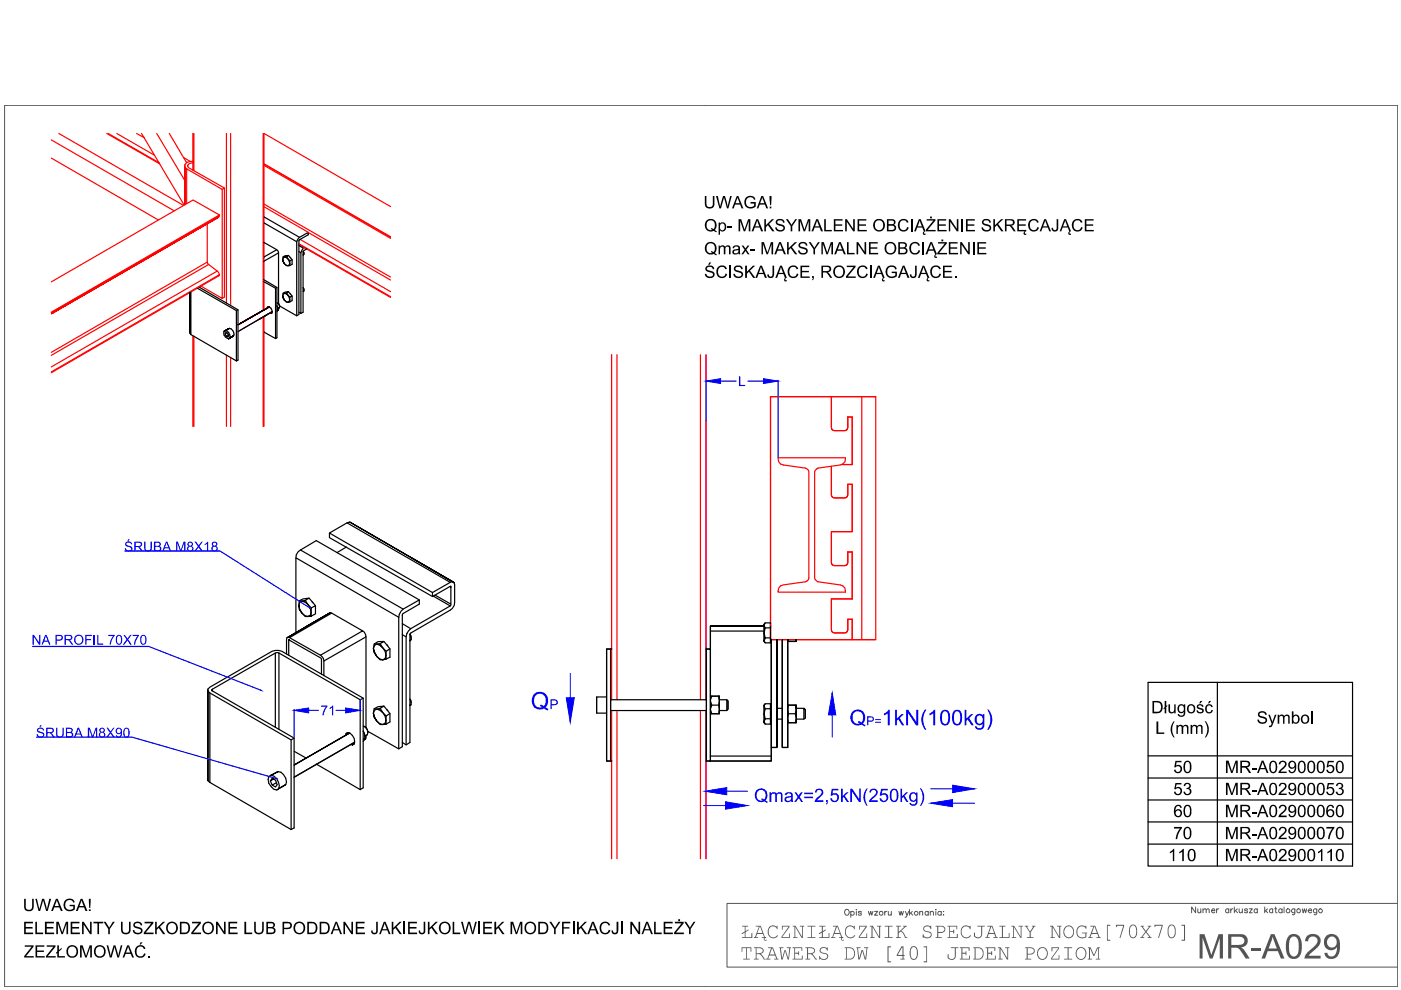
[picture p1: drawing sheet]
<svg xmlns="http://www.w3.org/2000/svg" width="297mm" height="210mm" viewBox="0 0 297 210" stroke-linecap="round" stroke-linejoin="round" font-family="sans-serif">
<!-- layer: 0 -->
<g fill="none" stroke="#545454" stroke-width=".21">
<path d="M179.2 193l.1-.1a.57 .57 0 0 1 .8 .6 .57 .57 0 0 1-.9 .4l-.1-.3zM180.4 193.4a.4 .4 0 0 1 .6-.1 .4 .4 0 0 1 0 .6 .4 .4 0 0 1-.6 0M180.4 193.2v1.3M181.6 192.8v.1zM181.6 193.2v.8M182.6 193.4l-.2-.2-.4 .1v.2l.5 .1 .1 .3-.2 .1-.4-.1M184.1 193.2l.3 .8 .2-.8 .2 .8 .3-.8M185.4 193.2h.7l-.7 .8h.7M187.6 193.2v.8M188 193.2l-.3 .1-.1 .3M188.3 193.2l.1 .8h.3l.3-.2M189 193.2v.8"/>
<path d="M190.6 193.2l.2 .8 .3-.8 .2 .8 .3-.8M191.9 193.2l.4 .8 .4-.8M192.3 194l-.1 .4-.3 .1M192.8 192.8v1.2M193.1 193.6l.4 .4M193.4 193.2l-.6 .6M195 193.4l.3-.2 .3 .1v.7M195 193.2v.8M196.8 193.4a.38 .38 0 0 0-.6 0 .38 .38 0 0 0 0 .5 .38 .38 0 0 0 .6 0M196.8 193.2v.8M197.2 193.4l.3-.2 .3 .1 .1 .7M197.2 193.2v.8"/>
<path d="M198.4 192.9h.1zM198.4 193.2v.8M199.6 193.4a.4 .4 0 0 0-.6-.1 .4 .4 0 0 0 0 .6 .4 .4 0 0 0 .6 0M199.6 193.2v.8M200 193.3h.1zM200 193.9v.1z"/>
<circle cx="186.8" cy="193.6" r=".41"/>
<circle cx="194.2" cy="193.6" r=".4"/>
</g>
<g fill="#545454">
<path d="M157.3 196.3h1.3v.2h-.5v.9l.5-.3 .2 .1-.7 .4v1.1h1.2v-.8l.2-.1v1.1l-2.2-.1 .1-.1h.5v-1l-.5 .4-.2-.1 .7-.5v-1h-.5z"/>
<path d="M163 196.7l.7-.5h.6l.4 .3v-.2h.1v.7l-.4-.5-.7-.1-.5 .3-.2 .4v.9l.3 .5 .4 .2 .8-.1a.27 .27 0 0 1 .1-.2 .27 .27 0 0 1 .3 0l-.4 .4-.4 .2-.8-.3-.5-.8v-.7z"/>
<path d="M165.8 196.3h1.6v.2l-1.5 2.2h1.4l.1-.8 .1 1h-1.8v-.3l1.5-2.1h-1.3v.6h-.1z"/>
<path d="M168.1 196.3h.6l1.4 2.3v-2.1h-.5v-.2h.9l-.3 .2v2.4h-.2l-1.4-2.4v2.2h.4l.1 .1h-1l.3-.1v-2.2h-.3z"/>
<path d="M171.2 196.3h1.7l-.1 .2h-.7v2.2h.8l-.1 .2-1.6-.1v-.1h.8v-2.2h-.8z"/>
<path d="M173.7 196.3h1.3v.2h-.5v.9l.6-.3-.6 .5v1.1h1.2v-.8l.1-.1 .1 1.1-2.2-.1v-.1h.5v-1l-.6 .3 .6-.5v-1h-.5z"/>
<path d="M179.5 196.5l.6-.3h.5l.5 .3v-.2h.1v.7l-.4-.4-.8-.2-.5 .4-.2 .4 .1 .9 .4 .5 .8 .1 .6-.4 .1 .2-.4 .3-.9 .1-.3-.1-.5-.6v-1.1z"/>
<path d="M182.2 196.3h1.6v.2l-1.6 2.2h1.5l.1-.8 .1 1h-1.8v-.3l1.5-2.1h-1.3v.6h-.1z"/>
<path d="M184.4 196.3h.6l1.4 2.3v-2.1h-.4l-.1-.2h1l-.1 .2h-.2v2.4h-.2l-1.4-2.4v2.2l.5 .1-1 .1v-.2h.3v-2.2h-.4z"/>
<path d="M187.6 196.3h1.7l-.1 .2h-.7v2.2h.7l.1 .1h-1.8l.1-.1h.7v-2.2h-.7z"/>
<path d="M190 196.3h1l-.5 .2v1.1l1.3-1.1h-.3v-.2h.8l-1.2 1.1 .5 .3 .4 1h.4l-.1 .2h-.4l-.4-1-.6-.4-.4 .4v.8h.5v.1l-1 .1v-.2h.3v-2.2h-.3z"/>
<path d="M195.9 196.5l.5-.3 .8 .3 .1-.2h.1v.7l-.5-.6-.7 .1-.3 .3 .1 .5 1.1 .3 .4 .3v.5l-.5 .5h-.8l-.4-.2-.1 .2-.1-.2 .1-.6 .2 .4 .4 .2h.6l.5-.4-.3-.5-1.3-.5-.1-.6z"/>
<path d="M200.9 196.3h2v.7h-.1v-.5h-1.4v.9h.7v-.2l.1-.1 .1 .1v.7h-.2v-.3h-.7v1.1h1.5v-.6l.1-.1 .1 .9-2.2-.1v-.1h.4v-2.2h-.4z"/>
<path d="M204 196.5l.6-.3h.5l.5 .3 .1-.2v.7l-.3-.4-.8-.2-.6 .4-.1 .4v.7l.4 .7 .8 .1 .6-.4a.4 .4 0 0 1-.3 .5l-.8 .1-.8-.7-.1-1.1z"/>
<path d="M207.2 196.3h1.6l-.1 .2h-.5v1.7l-.1 .4-.6 .4-.4-.1-.6-.4 .1-.8 .1 .1v.6l.5 .3h.5l.3-.4v-1.8h-.8z"/>
<path d="M211.9 196.3h1.3l-.1 .2h-.5v2.2h1.3v-.8l.1-.1v1.1l-2.1-.1v-.1h.5v-2.2h-.5z"/>
<path d="M214.4 196.3h.6l1.4 2.3v-2.1h-.4l-.1-.2h1l-.3 .2v2.4h-.2l-1.4-2.4v2.2h.4v.1h-.9l.3-.1v-2.2h-.3z"/>
<path d="M217.3 196.3h.7v.2h-.3l.7 1 .7-1-.3-.2h.7l-1 1.4v1h.6v.2l-1.4-.1v-.1h.6v-1l-.8-1.2z"/>
<path d="M222.6 196.3h.6l1.4 2.3v-2.1h-.4l-.1-.2h.9v.2h-.2v2.4h-.3l-1.3-2.4v2.2l.4 .1-.9 .1v-.2h.3v-2.2h-.4z"/>
<path d="M228.6 196.5l.7-.3 .8 .3 .1-.2h.1v.7l-.3-.5-.8-.1-.6 .4-.2 .4 .1 .9 .5 .6 1.1-.1v-.7h-.7v-.2h1.1l-.2 .2v.8l-1 .3-.4-.2-.5-.4-.2-1.1z"/>
<path d="M234.7 196.1l.8 .1-.6 .1v2.9h.5l-.1 .3h-.6z"/>
<path d="M236.6 196.1h1.7l-.8 2.8-.1-.2 .7-2.4h-1.3l-.1 .3z"/>
<path d="M241.8 196.3h.7v.2h-.3l.8 .9 .7-.9h-.3v-.2h.7l-1 1.3 .9 1.1h.1v.2l-.8-.1v-.1h.4l-.7-1-.8 1h.4v.2l-.8-.1 1-1.2z"/>
<path d="M244.8 196.1h1.7l-.8 2.8-.1-.2 .7-2.4h-1.3l-.1 .3z"/>
<path d="M250.5 196.1h.7v3.4l-.7-.1v-.2h.5v-2.9h-.4z"/>
<path d="M157.2 200.9h2.1l-.1 .9-.1-.8h-.7v2.3h.6v.1h-1.4v-.1h.6v-2.3h-.8l-.1 .8z"/>
<path d="M165.2 200.9h.9v.1h-.5l.2 2.2 .5-1.7h.3l.5 1.7 .2-2.2h-.5v-.1h.9l-.1 .1-.3 2.4h-.3l-.5-1.8-.6 1.8h-.2l-.3-2.4z"/>
<path d="M168.1 200.9h2v.7h-.2v-.6h-1.3v1h.6v-.3h.2v.8h-.2v-.3h-.6v1.1h1.4v-.6l.1-.1 .1 .8h-2.2l.1-.1h.3v-2.3h-.3z"/>
<path d="M173.9 201.1l.5-.3h.5l.4 .2 .2-.1-.1 .7-.3-.5-.6-.1-.4 .2-.1 .5 .3 .3 1 .2 .3 .3v.4l-.2 .3-.4 .3h-.6l-.5-.3v.2h-.2v-.7l.4 .5 .3 .1 .4 .1 .5-.3a.58 .58 0 0 0 0-.7 .58 .58 0 0 0-.7-.2l-.8-.4v-.4z"/>
<path d="M181.5 200.9h1v.1h-.6l.3 2.2 .5-1.7h.3l.5 1.7 .2-2.2h-.5v-.1h.9l-.2 .1-.3 2.4h-.3l-.5-1.8-.5 1.8h-.3l-.3-2.4z"/>
<path d="M188.2 200.6l.7 .1v.2h-.5v2.9l.5 .1v.1h-.7z"/>
<path d="M195.8 200.7l.8-.1v3.4l-.8-.1 .6-.1v-2.9h-.5z"/>
<path d="M201.6 200.9h1.6v.1h-.6v2l-.6 .5h-.5l-.6-.4 .1-.8 .1 .1v.6l.4 .3h.6l.3-.4v-1.9h-.8z"/>
<path d="M203.5 200.9h2.1l-.1 .7-.1-.6h-1.4v1h.7v-.3h.2v.8h-.2v-.3h-.7v1.1h1.5v-.7h.1l.1 .8h-2.2v-.1h.3v-2.3h-.3z"/>
<path d="M208.9 200.9h2.1l-.1 .7h-.1v-.6h-1.3v1h.6l.1-.3h.2l-.1 .9-.2-.4h-.6v1.1h1.4v-.7h.2v.8h-2.2l.1-.1h.3v-2.3z"/>
<path d="M211.6 200.9h.6l1.4 2.3v-2.2h-.5v-.1h.9l-.3 .1v2.4h-.2l-1.4-2.3v2.2h.5v.1h-.9v-.1h.2v-2.3h-.3z"/>
<path d="M222.9 200.9h1.6v.2l-1.5 2.2h1.5v-.7l.1-.1v.9h-1.8v-.2l1.6-2.1-1.3-.1v.6l-.1 .1z"/>
<path d="M225.6 200.9h1.7v.1h-.7v2.3h.7v.1h-1.7v-.1h.8v-2.3z"/>
<path d="M230.6 200.9h.6l.7 1.6 .7-1.6h.6v.1h-.2v2.3l.3 .1h-1v-.1h.5v-2.3l-.8 1.7h-.2l-.7-1.7v2.3l.5 .1h-1v-.1h.3v-2.3z"/>
<path d="M160.2 196.3h1.1l.9 2.4h.2v.2l-.9-.1v-.1h.5l-.2-.7h-1.3l-.2 .7h.4v.1h-.9l.3-.1 .8-2.2h-.6zM161.1 196.5l-.5 1.3h1.1zM162 198.9l.2-.2 .1 .2a.23 .23 0 0 0-.2 .3 .23 .23 0 0 0 .4 0 .28 .28 0 0 1-.2 .3 .28 .28 0 0 1-.3-.3z"/>
<path d="M176.6 196.3h1l1 2.4h.2v.2l-.9-.1v-.1h.5l-.3-.7h-1.2l-.3 .7h.5v.1l-.9 .1v-.2h.2l.8-2.2h-.6zM177.5 196.5l-.5 1.3h1.1zM178.4 198.9l.3-.1a.28 .28 0 0 0-.2 .2 .28 .28 0 0 0 0 .3l.4-.1a.23 .23 0 0 1-.2 .3 .23 .23 0 0 1-.3-.1l-.1-.2z"/>
<path d="M198.4 196.3h1.4l.3 .1 .3 .4v.5l-.2 .3-.5 .2h-.8v.9h.7v.2l-1.3-.1 .4-.1v-2.2h-.3zM198.9 196.5v1.1h.8l.5-.3v-.4l-.1-.3-.4-.1z"/>
<path d="M209.3 196.3h1.1l.9 2.4h.2v.2l-.9-.1 .1-.1h.4l-.3-.7h-1.2l-.2 .7h.4v.1h-.9v-.1h.3l.8-2.2h-.7zM210.2 196.5l-.5 1.3h1.1z"/>
<path d="M225.7 196.7l.8-.5h.4l.5 .3 .3 .7v.7l-.4 .8-.8 .3-.8-.6-.2-.5v-.6zM226.1 196.5l-.5 .9 .2 .8 .5 .5h.6l.6-.7v-1l-.6-.5z"/>
<path d="M231.1 196.3h1.1l.9 2.4 .3 .1-.9 .1v-.2h.4l-.2-.7h-1.3l-.2 .7h.4v.1h-.9l.3-.1 .8-2.2h-.6zM232 196.5l-.5 1.3h1.1z"/>
<path d="M239.6 196.3l.4-.3h.5l.2 .2 .3 .6v1.4l-.2 .5-.3 .2-.7-.1-.4-.7v-1.3zM239.9 196.3l-.3 .7v1.1l.3 .5 .5 .1 .5-.6v-1.2l-.4-.6z"/>
<path d="M247.9 196.2l.3-.2h.4l.4 .3 .2 .5v1.4l-.5 .7-.8-.1-.3-.6v-1.3zM248 196.4l-.3 .6 .1 1.1 .2 .5 .6 .1 .4-.6v-1.2l-.3-.7h-.4z"/>
<path d="M159.9 200.9h1.4l.3 .1 .2 .2 .1 .5-.4 .4a.22 .22 0 0 0-.1 .3 .22 .22 0 0 0 .2 .2l.5 .7h.2v.1h-.3l-.5-.8-.5-.3h-.6v1h.4v.1h-.9v-.1h.3v-2.3h-.3zM160.4 201v1.1h.8l.5-.3v-.4l-.3-.3z"/>
<path d="M162.8 200.9h1.1l.9 2.4h.2v.1h-.9l.1-.1h.4l-.3-.7h-1.2l-.2 .7h.4v.1h-.9l.3-.1 .8-2.3h-.6zM163.7 201l-.5 1.4h1.1z"/>
<path d="M170.7 200.9h1.5l.4 .1 .2 .4v.3l-.6 .6 .3 .2 .5 .8h.2v.1h-.3l-.9-1.1h-.7v1h.4v.1h-1l.1-.1h.3v-2.3zM171.3 201v1.1h.8l.5-.3v-.3l-.3-.4z"/>
<path d="M179.1 200.9h1.3l.6 .3 .3 .6v.7l-.5 .7-.4 .2h-1.3l.3-.1v-2.3zM179.5 201v2.3l1-.1 .5-.5 .1-1-.6-.6z"/>
<path d="M191.1 200.6h.5v1.9h.2v.2h-.2v.6h.2v.1h-.9v-.1h.4v-.6h-1.2zM191.3 200.9l-1 1.6h1z"/>
<path d="M193.3 200.8l.2-.2h.6l.5 .8-.1 1.6-.3 .4-.4 .1-.5-.1-.4-.7v-1.3zM193.4 200.9l-.3 .6v1.1l.4 .7h.4l.5-.6v-1.2l-.4-.6-.3-.1z"/>
<path d="M206.4 200.9h1.3l.7 .5 .1 .3v.9l-.2 .4-.4 .4h-1.5v-.1h.2v-2.3h-.2zM206.8 201v2.3l1-.1 .5-.6v-1l-.5-.5z"/>
<path d="M217.3 200.9h1.4l.6 .4 .1 .5-.3 .4-.4 .2h-.8v.9h.7v.1h-1.3v-.1h.4v-2.3zM217.9 201v1.2h.7l.5-.3 .1-.4-.2-.3z"/>
<path d="M220.2 201.2l.4-.3 .7-.1 .6 .5 .3 1-.2 .6-.3 .4-.8 .2-.8-.4-.2-.6v-.6zM220.4 201.2l-.3 .6v.9l.7 .6h.6l.6-.9-.2-.9-.6-.5z"/>
<path d="M228.3 201.3l.6-.5 .7 .1 .4 .3 .3 .5v.7l-.2 .7-.3 .3-.8 .1-.7-.4-.3-.8zM228.7 201.2l-.4 .6v.8l.5 .6 .4 .2 .4-.1 .5-.8-.1-.9-.3-.4-.3-.2z"/>
</g>
<g fill="none" stroke="#545454" stroke-width=".21">
<path d="M1 22.3h295.3v186.9h-295.3zM253.5 192.3v1.2l-.9-1.2v1.2M254 192.7v.8h.4l.2-.2M254.6 192.7v.8M255.1 192.9l.5-.2 .1 .2v.6M255.1 192.7v.8M255.7 192.9l.3-.2 .3 .1 .1 .7M256.9 193.1h.7a.38 .38 0 0 0-.6-.4 .38 .38 0 0 0-.1 .7l.3 .1 .4-.1M257.9 192.7v.8M258.4 192.7l-.3 .1-.2 .3M260.5 192.9a.38 .38 0 0 0-.5 0 .38 .38 0 0 0 0 .5 .38 .38 0 0 0 .5 0M260.5 192.7v.8"/>
<path d="M260.9 192.7v.8M261.4 192.7l-.3 .1-.2 .3M261.7 192.3v1.2M262 193.1l.4 .4M262.3 192.7l-.6 .6M262.7 192.7l.1 .8h.3l.3-.2M263.4 192.7v.8M264.5 192.9l-.2-.2-.4 .2 .6 .3v.3h-.6v-.1M264.9 192.7h.6l-.6 .8h.6M266.6 192.9a.38 .38 0 0 0-.6 0 .38 .38 0 0 0 0 .5 .38 .38 0 0 0 .6 0M266.6 192.7v.8M268.1 192.3v1.2"/>
<path d="M268.4 193.1l.4 .4M268.7 192.7l-.6 .6M269.8 192.9a.38 .38 0 0 0-.5 0 .38 .38 0 0 0 0 .5 .38 .38 0 0 0 .5 0M269.8 192.7v.8M270.3 192.7h.4M270.5 192.3v1.2h.3M271.8 192.9a.4 .4 0 0 0-.6-.1 .4 .4 0 0 0 0 .6 .4 .4 0 0 0 .6 0M271.8 192.7v.8M272.2 192.3v1.2M274.5 192.7v1.1l-.2 .2-.3-.1M274.5 192.9a.4 .4 0 0 0-.6-.1 .4 .4 0 0 0 0 .6 .4 .4 0 0 0 .6 0M276.1 192.7l.2 .8 .3-.8 .2 .8 .2-.8"/>
<path d="M277.4 193.1h.7v-.2a.4 .4 0 0 0-.6 0 .4 .4 0 0 0 0 .6 .4 .4 0 0 0 .6-.1M279.2 192.7v1l-.3 .3-.3-.1M279.2 192.9a.4 .4 0 0 0-.6-.1 .4 .4 0 0 0 0 .6 .4 .4 0 0 0 .6 0"/>
<circle cx="273.1" cy="193.1" r=".43"/>
<circle cx="275.3" cy="193.1" r=".43"/>
<circle cx="280" cy="193.1" r=".42"/>
</g>
<!-- layer: TABLICZKA -->
<g fill="#000">
<path d="M245.2 153h.4v2.3h1.2v.3h-1.6zM246.9 148.6h.4v1.1l.2-.2-.2 .4v1.3h-.4v-1l-.2 .2 .2-.5zM248.8 153l.2-.1-.4 1.1-.1 1.1 .5 1.3h-.2l-.2-.3-.4-1.1v-.9zM247.7 149.3h.4v1.1a.46 .46 0 0 0 .5 .6 .46 .46 0 0 0 .4-.6v-1.1h.3v1.9h-.3v-.3l-.6 .4-.5-.2-.2-.3zM249.4 153.7h.3v.3l.5-.3h.4l.2 .3 .4-.3h.6l.2 .4v1.5h-.3l-.1-1.3a.4 .4 0 0 0-.5-.3 .4 .4 0 0 0-.2 .5v1.1h-.4v-1.2a.43 .43 0 0 0-.5-.4 .43 .43 0 0 0-.3 .6v1h-.3zM252.4 153.7h.3v.3l.5-.3h.5l.1 .3 .4-.3h.6l.2 .3v1.6h-.3v-1.2a.41 .41 0 0 0-.5-.4 .41 .41 0 0 0-.3 .5v1.1h-.3l-.1-1.5-.1-.1h-.4l-.2 .3v1.3h-.4zM255.4 152.9h.3l.2 .3 .4 1-.1 1.1-.5 1.1h-.3l.5-1.1 .1-.8-.3-1.1zM266.8 151.1l.4-.3h.8l.4 .3 .2 .4-.3 .1-.3-.4-.3-.1h-.4l-.2 .2a.52 .52 0 0 0 .6 .6l.9 .4v.6l-.2 .4-.3 .1h-.8l-.4-.1-.3-.4v-.3h.3l.4 .5h.7a.46 .46 0 0 0 .3-.6 .46 .46 0 0 0-.6-.2l-.6-.2-.4-.3zM268.9 151.5h.3l.5 1.6 .6-1.6h.3l-.9 2.5-.5 .2h-.1l-.1-.3a.48 .48 0 0 0 .6-.5zM270.9 151.5h.3v.3l.3-.3h.4l.4 .3 .4-.3 .5 .1 .2 .3v1.5h-.3v-1.4l-.2-.2a.47 .47 0 0 0-.6 .5v1.1h-.3v-1.2a.43 .43 0 0 0-.5-.4 .43 .43 0 0 0-.3 .6v1h-.3zM249.2 166h1.3v.3h-1l-.2 .7 .8-.1 .5 .4v.7l-.6 .6-.8-.1-.3-.5v-.1l.3-.1 .2 .5h.5l.4-.4-.1-.5-.2-.2-1 .1zM249.2 161.3h1.3v.3h-1l-.2 .7 .3-.1h.5l.5 .6v.6l-.5 .5h-.8l-.3-.3-.1-.4h.4v.2a.56 .56 0 0 0 .8 .1 .56 .56 0 0 0 0-.9l-.5-.1-.3 .2h-.3z"/>
<path d="M248.9 175.3h1.7v.3l-.7 1.2-.3 1.1h-.3l.1-.9 .8-1.3h-1.3zM251.1 166.2l.4-.2 .7 .1 .2 .2 .1 .5-.4 .4 .5 .3v.6l-.4 .4-.8 .1-.4-.3-.1-.4 .3-.1 .4 .5h.3l.3-.2v-.6l-.7-.2 .1-.3h.3l.2-.2v-.2a.45 .45 0 0 0-.5-.4 .45 .45 0 0 0-.4 .5l-.2-.1zM259.9 161.3h.6l.7 2.2 .8-2.2h.4v2.6h-.3v-2.2l-.8 2.2h-.3l-.7-2.2v2.2h-.4zM259.9 166h.6l.7 2.2 .8-2.2h.4v2.6h-.3v-2.2l-.8 2.2h-.3l-.7-2.2v2.2h-.4zM259.9 170.6h.6l.7 2.3 .8-2.3h.4v2.7h-.3v-2.2l-.8 2.2h-.3l-.7-2.3v2.3h-.4zM259.9 175.3h.6l.7 2.2 .8-2.2h.4v2.6h-.3v-2.1l-.8 2.1h-.3l-.7-2.2v2.2h-.4zM265.4 162.8h1v.3h-1zM265.4 167.5h1v.3h-1zM265.4 172.2h1v.3h-1zM265.4 176.8h1v.3h-1zM271.3 161.6l.4-.3h.4l.6 .4v.7l-1.2 1.2h1.3v.3h-1.7l.2-.5 1.2-1.3-.2-.4-.3-.2-.3 .1-.3 .5-.3-.1zM271.4 166.1l.3-.1h.6l.4 .3 .1 .4-.1 .4-1.2 1.2h1.3v.3h-1.7l.2-.6 .8-.7 .4-.5-.1-.4-.2-.2-.6 .1-.2 .4h-.3z"/>
<path d="M271.3 170.9l.4-.3h.5l.5 .3 .1 .4-.1 .4-1.2 1.2h1.3v.4h-1.7l.1-.6 1.3-1.2-.1-.4-.3-.2-.4 .1-.3 .4h-.3zM271.3 175.5l.8-.2 .6 .4v.7l-1.2 1.2h1.3v.3h-1.7l.2-.5 .9-.9 .3-.4-.1-.3-.2-.2h-.5l-.3 .5h-.3zM281.5 161.3h1.3v.3h-1l-.2 .7 .3-.1h.5l.5 .6-.1 .7-.4 .4h-.8l-.4-.7h.3l.1 .2a.57 .57 0 0 0 1-.2 .57 .57 0 0 0-.7-.7l-.3 .2h-.3zM281.5 166h1.3v.3h-1l-.2 .7 .6-.2 .5 .3 .2 .8-.5 .7-.8-.1-.4-.4v-.2l.3-.1 .3 .5h.4l.4-.4-.1-.5-.2-.2-1 .1zM281.2 175.3h1.7v.3l-.7 1.2-.3 1.1h-.3l.1-.7 .8-1.5h-1.3zM283.4 166.2l.4-.2 .7 .1 .3 .3v.4l-.4 .4 .5 .4-.1 .7-.4 .3-.8-.1-.4-.6 .3-.1 .1 .2a.53 .53 0 0 0 .7 .3 .53 .53 0 0 0 .2-.7 .53 .53 0 0 0-.7-.3l.1-.3h.3l.2-.2a.45 .45 0 0 0-.4-.6 .45 .45 0 0 0-.5 .5l-.2-.1zM248 180.6l.8-.6h.2v2.6h-.3v-2.1l-.6 .4zM250 180.6l.8-.6h.2v2.6h-.3v-2.1l-.6 .4zM259.9 180h.6l.7 2.2 .8-2.2h.4v2.6h-.3v-2.2l-.8 2.2h-.3l-.7-2.2v2.2h-.4zM265.4 181.5h1v.3h-1zM271.3 180.3l.4-.3h.5l.5 .3 .1 .3-.1 .5-1.2 1.2h1.3v.3h-1.7l.3-.7 .8-.7 .3-.4-.1-.4-.3-.2-.4 .1-.3 .4h-.3zM279.4 180.6l.8-.6h.2v2.6h-.3v-2.1l-.6 .4z"/>
<path d="M281.4 180.6l.8-.6h.2v2.6h-.3v-2.1l-.6 .4z"/>
<path d="M244.3 148.6l1.4 .1 .6 .3 .2 .6v.6l-.4 .8-.7 .2h-1.1zM244.7 148.9v2h1l.4-.5 .1-.7-.2-.5-.3-.2z"/>
<path d="M249.9 149.5l.7-.2 .4 .2v-.2h.3l-.1 2.3-.4 .4h-.4l-.6-.3-.1-.3h.3a.51 .51 0 0 0 .7 .3 .51 .51 0 0 0 .3-.7l-.6 .2-.6-.3-.2-.8zM250.1 149.7l-.1 .3v.7l.3 .2h.4l.3-.4v-.6l-.4-.4z"/>
<path d="M251.9 149.5l.8-.2 .6 .3 .1 1-.3 .5-.8 .1-.5-.3-.1-.9zM252.2 149.7l-.2 .3v.6l.3 .3 .4 .1 .4-.4-.1-.8-.4-.3z"/>
<path d="M253.8 149.5l.5-.2h.5l.3 .2v.3l-.3 .1-.3-.4a.31 .31 0 0 0-.5 .3 .31 .31 0 0 0 .5 .3l.6 .2 .1 .2v.3l-.2 .4h-1l-.3-.5 .3-.1 .2 .3 .4 .1a.29 .29 0 0 0 .3-.3 .29 .29 0 0 0-.4-.3l-.7-.3zM254.5 148.6h.4l-.4 .5h-.2z"/>
<path d="M255.7 149.6l.3-.3h.7l.4 .6h-.3a.55 .55 0 0 0-.8-.2 .55 .55 0 0 0-.1 .8v.3l.3 .2 .4-.1 .2-.4 .3 .1v.1l-.5 .5-.8-.1-.3-.5zM256.4 148.6h.4l-.4 .5h-.3z"/>
<path d="M273.9 150.8h.3v1l.3-.3h.4l.6 .5v.9l-.4 .5-.4 .1-.5-.3v.2h-.3zM274.4 151.8l-.2 .3v.8l.3 .3h.4l.3-.3v-.7l-.4-.4z"/>
<path d="M276 151.8l.3-.2 .6-.1 .6 .4 .1 .8-.3 .6-.7 .2-.5-.3-.3-.6zM276.3 152l-.2 .3 .1 .6 .3 .3 .5-.1 .2-.4v-.7l-.4-.2z"/>
<path d="M249.1 171l.5-.4 .5 .1 .4 .3 .1 .3h-.4l-.1-.3-.4-.1-.3 .2-.2 .5v.3l.3-.3h.6l.5 .4-.1 .9-.4 .4h-.6l-.5-.4-.1-1zM249.6 171.9l-.3 .3v.5l.3 .3h.4l.2-.3 .1-.5-.3-.3z"/>
<path d="M251.1 161.6l.4-.3h.4l.4 .1 .2 .4 .1 1.5-.5 .6h-.7l-.4-.5-.1-1zM251.5 161.6l-.3 .6 .2 1.3a.55 .55 0 0 0 .7 0 .55 .55 0 0 0 .2-.7l-.2-1.1-.3-.2z"/>
<path d="M251.2 170.8l.8-.2 .4 .4 .2 .3v1.4l-.5 .6h-.6l-.5-.5-.1-1zM251.5 171l-.3 .6 .1 1 .2 .4h.4l.4-.5v-1.1l-.4-.5z"/>
<path d="M251.2 175.5l.7-.2 .4 .2 .2 .4 .1 1.3-.3 .5-.2 .2h-.6l-.5-.4-.1-1.2zM251.5 175.7l-.3 .5v.9l.2 .4 .4 .2 .4-.4 .1-1.2-.3-.5z"/>
<path d="M263 161.3h1.2l.7 .2 .1 .3v.5l-.7 .4 .4 .3 .6 .9h-.5l-.8-1.1h-.7v1.1h-.3zM263.3 161.6v.8h1.1l.3-.3v-.3l-.2-.2z"/>
<path d="M263 166h1.5l.5 .3v.6l-.1 .2-.6 .3 .4 .3 .6 .9h-.5l-.9-1.2h-.6v1.2h-.3zM263.3 166.3v.8h.9l.5-.2v-.4l-.3-.2z"/>
<path d="M263 170.6h1.4l.5 .3 .1 .7-.2 .3-.5 .2 .3 .1 .7 1.1h-.5l-.6-1.1-.3-.1h-.6v1.2h-.3zM263.3 170.9v.9h1.1l.3-.2v-.4l-.2-.2z"/>
<path d="M263 175.3h1.5l.4 .2 .1 .3v.5l-.7 .4 .4 .3 .6 .9h-.5l-.8-1.1h-.7v1.1h-.3zM263.3 175.6v.9l1.1-.1 .3-.3-.2-.5z"/>
<path d="M267.5 161.3h.4l1 2.6h-.3l-.3-.8h-1.1l-.3 .8h-.4zM267.7 161.6l-.4 1.2h.8z"/>
<path d="M267.5 166h.4l1 2.6h-.3l-.3-.8h-1.1l-.3 .8h-.4zM267.7 166.2l-.4 1.3h.8z"/>
<path d="M267.5 170.6h.4l1 2.7h-.3l-.3-.8h-1.1l-.3 .8h-.4zM267.7 170.9l-.4 1.3h.8z"/>
<path d="M267.5 175.3h.4l1 2.6h-.3l-.3-.8h-1.1l-.3 .8h-.4zM267.7 175.6l-.4 1.3h.8z"/>
<path d="M269.3 166.2l.4-.2h.5l.5 .5 .1 1.3-.3 .6-.2 .2h-.6l-.5-.5-.1-.9zM269.5 166.4v1.5l.2 .4h.3l.4-.5v-1.3l-.3-.3h-.3z"/>
<path d="M269.3 161.6l.2-.2 .6-.1 .6 .5 .1 1.3-.2 .5-.3 .3h-.6l-.5-.5-.1-1.3zM269.7 161.6l-.3 .8 .2 1.1a.55 .55 0 0 0 .7 0 .55 .55 0 0 0 .2-.7l-.2-1-.2-.2z"/>
<path d="M269.4 170.8l.7-.2 .6 .5 .1 1.4-.2 .5-.4 .3-.7-.1-.3-.5-.1-1.3zM269.7 171l-.3 .7 .1 .8 .2 .5h.4l.3-.4v-1.2l-.4-.5z"/>
<path d="M269.3 175.6l.7-.3 .4 .1 .3 .4 .1 1.4-.2 .4-.3 .3h-.7l-.4-.5-.1-1.3zM269.6 175.8l-.2 .6 .1 .8 .2 .5h.3l.4-.5v-1.1l-.3-.5h-.4z"/>
<path d="M273.3 161.6l.3-.3h.5l.6 .5 .1 1.4-.3 .5-.3 .2h-.6l-.4-.4v-.2h.3l.1 .3h.5l.3-.2 .1-.5v-.2l-.4 .3-.8-.2-.2-.4zM273.4 162.1a.55 .55 0 0 0 1.1 0 .55 .55 0 0 0-1.1 0z"/>
<path d="M273.3 166.3l.4-.3h.5l.5 .5 .1 1.3-.2 .5-.4 .3h-.5l-.4-.3-.1-.3 .3-.1 .2 .4h.5l.3-.8v-.2l-.4 .4-.6-.1-.4-.5zM273.4 166.8a.55 .55 0 0 0 1.1 0 .55 .55 0 0 0-1.1 0z"/>
<path d="M273.3 170.9l.3-.2 .5-.1 .6 .5 .1 1.4-.3 .6-.3 .2h-.6l-.4-.4v-.3h.3l.1 .4h.5l.3-.2 .1-.6v-.2l-.3 .3-.4 .1-.5-.4-.2-.7zM273.4 171.5a.55 .55 0 0 0 1.1 0 .55 .55 0 0 0-1.1 0z"/>
<path d="M273.3 175.6l.3-.3h.5l.6 .5 .1 1.4-.6 .7h-.6l-.4-.4v-.2h.3l.1 .3 .5 .1 .3-.3 .1-.5v-.2l-.4 .3-.8-.2-.2-.4zM273.4 176.1a.55 .55 0 0 0 1.1 0 .55 .55 0 0 0-1.1 0z"/>
<path d="M275.5 161.4l.6-.1 .6 .5 .1 1.5-.5 .6-.8-.1-.3-.5v-1.2zM275.7 161.6l-.2 .7 .1 1.1a.51 .51 0 0 0 .7 .2 .51 .51 0 0 0 .2-.7l-.1-1a.46 .46 0 0 0-.7-.3z"/>
<path d="M275.4 166.2l.3-.2h.5l.5 .5 .1 1.3-.2 .6-.3 .2h-.5l-.5-.5-.2-1zM275.8 166.3l-.3 .6v1l.3 .4h.3l.4-.5v-1.1l-.4-.5z"/>
<path d="M275.4 170.8l.8-.2 .5 .5 .1 1.6-.5 .6-.7-.1-.3-.3-.2-1zM275.7 171l-.2 .6v.9l.3 .5h.3l.4-.4v-1.2l-.4-.5z"/>
<path d="M275.5 175.4l.8-.1 .4 .5 .1 1.4-.2 .4-.3 .3h-.6l-.5-.6v-1.2zM275.8 175.6l-.3 .5v1.2a.5 .5 0 0 0 .7 .3 .5 .5 0 0 0 .3-.6l-.1-1.1-.3-.3z"/>
<path d="M277.4 161.5l.4-.2h.4l.4 .2 .2 .5v1.4l-.5 .5h-.6l-.4-.4-.1-1.2zM277.7 161.6l-.2 .6v.9l.2 .5a.64 .64 0 0 0 .8-.2 .64 .64 0 0 0 0-.8l-.1-.9-.4-.2z"/>
<path d="M277.4 166.2l.3-.2h.6l.5 .5v1.4l-.5 .7-.7-.1-.3-.4-.1-1.2zM277.7 166.3l-.2 .5v1.2a.53 .53 0 0 0 .7 .3 .53 .53 0 0 0 .3-.8l-.1-1a.42 .42 0 0 0-.7-.2z"/>
<path d="M277.4 170.9l.3-.2 .5-.1 .5 .5 .1 1.3-.1 .5-.3 .3-.7 .1-.4-.5-.1-1.2zM277.8 170.9l-.3 .6 .1 1.1a.51 .51 0 0 0 .7 .3 .51 .51 0 0 0 .2-.7l-.1-1.1-.3-.2z"/>
<path d="M277.4 175.5l.7-.2 .4 .2 .3 .4v1.4l-.5 .6h-.6l-.4-.4-.1-1.2zM277.6 175.8l-.1 1.5 .2 .3 .4 .1 .4-.4v-1.2l-.3-.5z"/>
<path d="M279.6 161.4l.7-.1 .3 .2 .2 .5v1.4l-.5 .5h-.6l-.5-.6v-1.1zM279.8 161.6l-.3 .5v1l.2 .4 .4 .2 .4-.4v-1.1l-.2-.5z"/>
<path d="M279.5 166.1l.8-.1 .5 .6v1.4l-.3 .5-.3 .1-.6-.1-.3-.4-.1-1.3zM279.7 166.4l-.2 .7 .2 1a.54 .54 0 0 0 .7 .1 .54 .54 0 0 0 .1-.7l-.1-1.1-.2-.2z"/>
<path d="M279.4 170.9l.4-.3h.4l.4 .3 .2 .3v1.5l-.5 .6-.7-.1-.3-.5-.1-1.2zM279.7 171l-.2 .4 .1 1.3 .2 .3h.4l.3-.6v-1.1l-.4-.4z"/>
<path d="M279.6 175.4l.7-.1 .5 .8v1.4l-.6 .5-.6-.2-.4-.5v-1.1zM279.7 175.8l-.2 1.4 .1 .2 .5 .3 .4-.4v-1.3l-.3-.4z"/>
<path d="M281.5 170.9l.3-.2 .5-.1 .5 .5v.2h-.3l-.2-.4h-.3l-.4 .4-.1 .6 .4-.3h.4l.5 .4v.8l-.4 .5-.7-.1-.4-.4-.1-1.1zM281.6 172.4a.56 .56 0 0 0 1.1 0 .56 .56 0 0 0-1.1 0z"/>
<path d="M283.5 161.5l.4-.2h.3l.4 .2 .3 .5-.1 1.4-.4 .5h-.6l-.5-.4-.1-1.3zM283.7 161.7l-.2 1.4 .3 .5a.64 .64 0 0 0 .7-.2 .64 .64 0 0 0 .1-.8l-.2-.9-.3-.2z"/>
<path d="M283.4 170.9l.3-.2 .5-.1 .6 .5 .1 1.3-.2 .5-.3 .3-.6 .1-.5-.5-.1-1.2zM283.7 171.1l-.1 1.5 .2 .4h.4l.4-.5-.1-1.2-.2-.3a.33 .33 0 0 0-.6 .1z"/>
<path d="M283.5 175.5l.7-.2 .4 .2 .2 .4 .1 1.4-.5 .6h-.6l-.5-.4-.1-1.2zM283.7 175.8l-.1 1.5 .2 .3 .3 .1 .4-.4 .1-1.2-.4-.5z"/>
<path d="M252.1 180.2l.3-.2h.5l.5 .5v1.4l-.1 .4-.4 .3h-.6l-.4-.5-.1-1.1zM252.3 180.3l-.2 .6 .1 1 .2 .4 .4 .1 .4-.6-.1-1.2-.3-.4z"/>
<path d="M263 180h1.5l.5 .3v.7l-.2 .3-.5 .1 .4 .2 .6 1h-.5l-.9-1.2h-.6v1.2h-.3zM263.3 180.3v.8l1.2-.1a.42 .42 0 0 0 .1-.5 .42 .42 0 0 0-.4-.2z"/>
<path d="M267.5 180h.4l1 2.6h-.3l-.3-.8h-1.1l-.3 .8h-.4zM267.7 180.2l-.4 1.3h.8z"/>
<path d="M269.3 180.2l.4-.2h.5l.4 .4 .2 1.4-.3 .6-.3 .2h-.6l-.4-.5-.1-1.3zM269.6 180.4l-.2 .6 .1 .9 .2 .4 .4 .1 .3-.5v-1.2l-.2-.4-.4-.1z"/>
<path d="M273.3 180.2l.4-.2h.6l.3 .3 .2 .5v1.1l-.4 .6h-.9l-.3-.4 .3-.1a.54 .54 0 0 0 .7 .3 .54 .54 0 0 0 .3-.7v-.3l-.4 .4h-.5l-.3-.3-.2-.3zM273.7 180.3l-.2 .3v.6l.4 .2 .4-.1 .2-.3-.1-.5-.2-.3z"/>
<path d="M275.4 180.2l.4-.2h.4l.5 .5 .1 1.3-.2 .6-.4 .2h-.6l-.3-.4-.2-.9zM275.8 180.3l-.3 .4v1.2l.3 .4 .3 .1 .4-.5v-1.2l-.3-.4z"/>
<path d="M277.6 180.1l.7-.1 .5 .7v1.2l-.2 .4-.3 .3h-.6l-.5-.5v-1.4zM277.7 180.3l-.2 .6v.9l.3 .5 .3 .1 .4-.6v-1l-.3-.5z"/>
<path d="M283.5 180.2l.3-.2h.5l.5 .5 .1 1.4-.2 .4-.4 .3-.7-.1-.3-.4-.1-1.2zM283.8 180.3l-.3 .5 .1 1.2a.51 .51 0 0 0 .7 .3 .51 .51 0 0 0 .3-.7v-.8l-.2-.4-.2-.2z"/>
</g>
<path d="M278.1 150.8v2.6" fill="none" stroke="#000" stroke-width=".3"/>
<path d="M243.4 144.7h43.4v38.9h-43.4zM258.1 144.7v38.9M243.4 160.3h43.4M243.4 165h43.4M243.4 169.6h43.4M243.4 174.3h43.4M243.4 179h43.4" fill="none" stroke="#000" stroke-width=".25"/>
<!-- layer: 0 -->
<g fill="#000">
<path d="M149.4 41.6h.4v1.7l.1 .5 .3 .1h.5l.3-.2 .1-2.1h.4v1.9l-.4 .6-.8 .1-.4-.1-.3-.3zM152.4 52.1h.2v.2l.4-.3 .5 .1a.25 .25 0 0 0 .3 .2 .25 .25 0 0 0 .2-.2l.5-.1 .4 .3v1.6h-.3v-1.2a.39 .39 0 0 0-.5-.4 .39 .39 0 0 0-.3 .5v1.1h-.3v-1.2a.37 .37 0 0 0-.3-.4 .37 .37 0 0 0-.4 .1l-.1 1.5h-.3zM151.8 41.6h.4l.5 2.2 .6-2.2h.4l.6 2.2 .5-2.2h.4l-.8 2.6h-.3l-.6-2.3-.6 2.3h-.4zM152.2 56.6l.5-.3h.7l.6 .4 .1 .3-.3 .1-.3-.5h-.8l-.3 .4-.2 .4 .2 .9 .3 .3 .8-.1 .3-.5 .4 .1-.4 .6-.5 .3h-.5l-.6-.4-.3-.7v-.6zM154.2 47.9h1v.4h-1zM155.7 56.6l.3-.3h.8l.6 .3 .1 .5h-.4v-.3l-.3-.2h-.7a.4 .4 0 0 0-.1 .5 .4 .4 0 0 0 .5 .2l.9 .5 .2 .3-.1 .4-.7 .5-.7-.1-.4-.3-.2-.5h.3l.3 .4 .4 .2 .5-.1 .2-.3a.6 .6 0 0 0-.7-.6l-.8-.4zM156.6 46.5h.5l.8 2.2 .7-2.2h.5v2.6h-.3v-2.2l-.8 2.2h-.3l-.8-2.3v2.3h-.3zM157.2 52.1h.4l.4 .6 .5-.6h.4l-.7 .8 .7 1h-.4l-.4-.7-.5 .7h-.4l.7-1zM158 56.3h.4v1.3l1.2-1.3h.5l-1.1 1.1 1.1 1.5h-.4l-.9-1.3-.4 .4v.9h-.4zM159.1 52.8h1v.4h-1zM158 42l.3-.3 .6-.2 .9 .2 .4 .6-.3 .1-.3-.5-.3-.1-.9 .3-.2 .6v.6l.4 .5 .8 .1 .5-.3v-.4h-.8v-.4h1.1v1l-.9 .4-1-.2-.5-.8v-.6zM161.5 51.3h.5l.7 2.2 .7-2.2h.5v2.6h-.3v-2.1l-.8 2.1h-.3l-.7-2.2v2.2h-.3z"/>
<path d="M162.1 46.5h.3v1.2l1.3-1.2h.4l-1 1 1.1 1.6h-.5l-.9-1.4-.4 .5v.9h-.3zM163.8 56.3h.3l-.1 2.4-.4 .3-.5-.1-.4-.5v-.2h.3a.41 .41 0 0 0 .5 .5 .41 .41 0 0 0 .3-.6zM164.5 46.8l.6-.4h.6l.5 .4 .2 .4h-.4l-.1-.3-.2-.2-.6 .1a.39 .39 0 0 0-.3 .5 .39 .39 0 0 0 .6 .2l.5 .2 .5 .3v.5l-.4 .5-1 .1-.5-.4-.1-.5h.3l.2 .4 .4 .2 .6-.1 .2-.3-.2-.4-1.3-.5-.1-.2zM166.9 51.3h.3v1.3l1.3-1.3h.5l-1.1 1.1 1.1 1.5h-.4l-1-1.3-.4 .4v.9h-.3zM166.6 46.5h.4l.8 1.2 .8-1.2h.4l-1 1.4v1.2h-.4v-1.2zM167.3 56.6l.5-.3h.7l.6 .4 .1 .3-.3 .1-.3-.5h-.8l-.3 .4-.2 .4 .1 .8 .4 .4 .6 .1 .4-.3 .2-.4 .3 .1-.4 .6-.5 .3h-.5l-.6-.5-.3-.4v-.8zM169.4 51.6l.6-.3h.6l.5 .3 .1 .5h-.3l-.3-.4-.6-.1a.41 .41 0 0 0-.4 .5 .41 .41 0 0 0 .6 .3l.9 .3 .2 .5-.3 .5-.4 .3h-.6l-.5-.2-.3-.5v-.2h.3l.1 .3 .3 .2 .8-.1a.45 .45 0 0 0 .1-.5 .45 .45 0 0 0-.5-.2l-.9-.4-.1-.5zM169.3 46.5h.5l.8 2.2 .7-2.2h.5v2.6h-.3v-2.2l-.8 2.2h-.3l-.8-2.3v2.3h-.3zM169.7 56.3h1.9v.3h-1.5v.8h1.4v.3h-1.4v.9h1.6v.3h-2zM172.2 58.5h.4l-.1 .7-.2 .2-.1-.1 .1-.4h-.1zM171.5 51.3h.4l.7 1.3 .8-1.3h.4l-1 1.5v1.1h-.3v-1.1zM174.2 51.3h.5l.7 2.2 .7-2.2h.5v2.6h-.3v-2.1l-.8 2.1h-.3l-.7-2.2v2.2h-.3z"/>
<path d="M174.8 46.5h.3v2.3h1.3v.3h-1.6zM176.8 46.5h1.8v.3h-1.5v.8h1.5v.3h-1.5v.9h1.6v.3h-1.9zM179.2 46.5h.3l1.4 2v-2h.3v2.6h-.3l-1.4-2.1v2.1h-.3zM179.5 56.3h1.9v.3l-1.6 2h1.6v.3h-2v-.3l1.6-2h-1.5zM179.6 51.3h.3v2.3h1.3v.3h-1.6zM181.6 51.3h.3l1.4 2.1v-2.1h.3v2.6h-.3l-1.4-2v2h-.3zM181.8 46.5h1.9v.3h-1.5v.8h1.4v.3h-1.4v.9h1.6v.3h-2zM181.9 56.7l.7-.4h.6l.6 .3 .1 .4-.3 .1-.4-.5h-.7l-.4 .7v.8l.5 .5h.7l.3-.6 .4 .1-.4 .6-1 .3-.7-.5-.2-.7v-.7zM184.2 51.3h1.9v.3h-1.5v.8h1.4v.3h-1.4v.9h1.6v.3h-2zM188.1 56.6l.6-.3h.7l.4 .2 .3 .6h-.3l-.1-.3-.4-.2-.9 .2-.2 .3-.1 .8 .4 .6 .7 .2 .6-.3v-.5h-.7v-.3h1.1l-.1 1-.8 .4-.7-.1-.4-.2-.5-.9 .1-.6zM190.6 46.8l.7-.4h.6l.5 .4 .2 .3-.3 .1-.4-.5-.8 .1-.4 .9 .2 .8 .5 .3 .6-.1 .3-.6 .4 .1-.5 .7-.9 .2-.7-.4-.2-.7v-.7zM194 56.3h.4l-.2 2.4-.4 .3-.5-.1-.4-.5v-.2h.3a.41 .41 0 0 0 .5 .5 .41 .41 0 0 0 .3-.6z"/>
<path d="M193.1 51.6l.5-.3h.6l.7 .5 .1 .3h-.3l-.3-.4-.8-.1-.4 .7v.9l.4 .4h.8l.3-.6 .4 .1-.4 .7-1 .2-.7-.5-.2-1.1zM198.8 46.5h1.8v.3h-1.5v.8h1.4v.3h-1.4v.9h1.6v.3h-1.9zM197.6 56.6l.4-.3h.8l.5 .4 .2 .3-.4 .1-.3-.5h-.8l-.3 .4-.1 .4 .1 .8 .3 .4 .6 .1 .5-.3 .1-.4 .3 .1-.4 .6-.4 .3h-.5l-.7-.5-.2-.4-.1-.8zM199.9 56.3h1.9v.3h-1.5v.8h1.4v.3h-1.4v.9h1.6v.3h-2zM201.2 46.5h.3l1.4 2v-2h.3v2.6h-.3l-1.4-2.1v2.1h-.3zM201.2 51.3h1.8v.3h-1.5v.8h1.4v.3h-1.4v.9h1.6v.3h-1.9zM202.4 58.5h.4v.4h-.4zM203.6 51.3h.3l1.4 2.1v-2.1h.3v2.6h-.3l-1.4-2v2h-.3zM204.8 46.5h1.9v.3h-1.6v.8h1.5v.3h-1.5v.9h1.6v.3h-1.9zM207.2 51.3h1.9v.3h-1.5v.8h1.4v.3h-1.4v.9h1.5v.3h-1.9zM208.3 46.8l.5-.4h.6l.6 .4 .1 .4h-.3l-.1-.3-.3-.2-.6 .1a.39 .39 0 0 0-.2 .5 .39 .39 0 0 0 .5 .2l.6 .2 .4 .3v.5l-.4 .5-.8 .1-.7-.4-.1-.5h.3l.2 .4 .4 .2 .7-.1 .1-.3-.1-.4-1.4-.5-.1-.2zM210.6 46.5h.3v1.2l1.4-1.2h.4l-1.1 1 1.2 1.6h-.5l-.9-1.4-.5 .5v.9h-.3z"/>
<path d="M218.2 46.8l.7-.4h.6l.5 .4 .2 .3-.3 .1-.4-.5-.7 .1-.4 .6v.8l.5 .6 .7-.1 .3-.6 .4 .1-.4 .7-1 .2-.6-.3-.3-.9zM224 46.5h.4l-.1 2.2-.2 .3-.7 .1-.3-.3-.2-.5h.4v.2a.38 .38 0 0 0 .5 .3 .38 .38 0 0 0 .2-.6zM227.5 46.8l.7-.4h.6l.5 .4 .2 .3-.3 .1-.5-.5-.6 .1-.5 .6 .1 .8 .4 .6 .8-.1 .3-.6 .3 .1-.3 .7-1 .2-.7-.4-.3-.8zM230 46.5h1.9v.3h-1.6v.8h1.5v.3h-1.5v.9h1.6v.3h-1.9z"/>
<path d="M149.7 56.5l.5-.2h.6l.4 .2 .2 .6h-.3l-.3-.5h-.6a.39 .39 0 0 0-.3 .5 .39 .39 0 0 0 .5 .2l.8 .3 .3 .3v.4l-.3 .5-.4 .2-.7-.1-.5-.3-.2-.4v-.1h.4l.3 .5h.7a.41 .41 0 0 0 .4-.4 .41 .41 0 0 0-.5-.4l-1.1-.5-.1-.3zM150.4 55.7h.4l-.4 .5h-.2z"/>
<path d="M149.8 46.8l.6-.4h.6l.5 .2 .4 1-.1 .9a.24 .24 0 0 0-.2 .2 .24 .24 0 0 0 .2 .2l.2 .1-.1 .3-.6-.4-.8 .2-.8-.5-.2-.4-.1-.7zM150.2 46.8l-.4 .6 .1 1 .6 .4h.5l-.3-.2 .1-.3 .2 .1a.42 .42 0 0 0 .5 0 .42 .42 0 0 0 .1-.5l-.1-.6-.3-.5-.3-.1z"/>
<path d="M149.9 51.5l.6-.2h.5l.6 .3 .3 .8-.2 1a.27 .27 0 0 0-.1 .4 .27 .27 0 0 0 .4 .1l-.2 .2-.5-.3-.9 .2-.6-.4-.3-.5-.1-.7zM150 51.8l-.2 .8 .2 .8 .4 .3h.5l.1-.1-.3-.1 .1-.3 .2 .1a.38 .38 0 0 0 .5 0 .38 .38 0 0 0 .1-.5l-.1-.7-.5-.5h-.5z"/>
<path d="M152.4 47.2h.3v.2l.3-.3 .5 .1 .5 .6-.1 .7-.3 .5-.6 .1-.3-.3v1h-.3zM152.9 47.4l-.2 .4v.6l.2 .4h.3l.4-.3v-.7l-.3-.4z"/>
<path d="M156.2 41.6h.3l1.1 2.6h-.4l-.3-.8h-1.1l-.2 .8h-.4zM156.4 41.9l-.4 1.2h.8z"/>
<path d="M155.4 52.3l.5-.3h.5l.4 .2 .2 1.7h-.4v-.2l-.4 .3-.8-.2v-.7l.7-.3a.32 .32 0 0 0 .4-.3 .32 .32 0 0 0-.5-.2l-.3 .1-.1 .2h-.3zM155.7 53.2a.4 .4 0 0 0 .2 .5 .4 .4 0 0 0 .5-.2l.1-.5z"/>
<path d="M160.4 46.5h.3l1.1 2.6h-.4l-.3-.9h-1.1l-.3 .9h-.4zM160.5 46.7l-.4 1.3h.9z"/>
<path d="M161.2 56.3h.3l1.1 2.6h-.4l-.3-.8h-1.1l-.3 .8h-.4zM161.3 56.6l-.4 1.3h.9z"/>
<path d="M161.4 41.6h.4l1.1 2.6h-.4l-.3-.8h-1.1l-.3 .8h-.4zM161.6 41.9l-.4 1.2h.9z"/>
<path d="M163.2 41.6h.4l-.1 1.9h-.2zM163.2 43.8h.3v.4h-.3z"/>
<path d="M165.2 51.3h.4l1 2.6h-.4l-.3-.7h-1.1l-.3 .7h-.3zM165.4 51.6l-.5 1.3h.9z"/>
<path d="M165.4 56.3h.4l1 2.6h-.4l-.3-.8h-1l-.3 .8h-.4zM165.6 56.6l-.5 1.3h.9zM166.4 59l.3-.1-.1 .1a.22 .22 0 0 0-.1 .3 .22 .22 0 0 0 .3 .1v.2h-.3a.39 .39 0 0 1-.1-.6z"/>
<path d="M173.1 46.5h.3l1.1 2.6h-.4l-.3-.9h-1.1l-.3 .9h-.4zM173.2 46.7l-.4 1.3h.9z"/>
<path d="M174.2 56.3h1.5l.4 .3 .1 .7-.7 .5 .3 .1 .6 1h-.4l-.9-1.1h-.6v1.1h-.3zM174.5 56.6v.9l1.1-.1 .3-.2a.47 .47 0 0 0-.6-.6z"/>
<path d="M177 56.6l.5-.3h.7l.6 .3 .3 .6 .1 .6-.2 .6-.4 .3-.9 .3-.8-.5-.2-.4v-.7zM177.2 56.9l-.2 .7 .1 .6 .5 .4h.7l.5-.7-.2-.9-.5-.4h-.4z"/>
<path d="M177.9 51.3h.4l1 2.6h-.4l-.3-.7h-1.1l-.3 .7h-.3zM178.1 51.6l-.5 1.3h.9z"/>
<path d="M185.5 46.8l.6-.4h.6l.6 .4 .3 .5v.7l-.4 .8-.4 .3h-.7l-.7-.4-.2-.5-.1-.6zM185.7 47l-.2 .4 .1 1 .6 .4 .7-.2 .3-.5v-.7l-.2-.4-.4-.3h-.5z"/>
<path d="M186.1 56.3h.4l1.1 2.6h-.4l-.3-.8h-1.1l-.3 .8h-.4zM186.3 56.6l-.4 1.3h.9zM187.2 58.9h.3a.25 .25 0 0 0-.3 .3 .25 .25 0 0 0 .4 .2l-.1 .2a.39 .39 0 0 1-.5-.2 .39 .39 0 0 1 .2-.5z"/>
<path d="M187.9 51.6l.6-.3h.6l.6 .3 .3 .8v.7l-.3 .6-.6 .3h-.6l-.6-.3-.4-.9 .1-.7zM188.1 51.9l-.2 .4 .1 1 .6 .4 .6-.1 .5-.6-.2-1-.5-.4h-.6z"/>
<path d="M188 46.5h1.4l.3 .2 .2 .6-.4 .4 .5 .4-.2 .7-.5 .3h-1.3zM188.4 46.8v.7h.9l.2-.2a.46 .46 0 0 0-.1-.5 .46 .46 0 0 0-.5 0zM188.4 47.9v.9h.8l.4-.2 .1-.4-.3-.3z"/>
<path d="M191.4 56.3h.4l1 2.6h-.4l-.3-.8h-1l-.3 .8h-.4zM191.6 56.6l-.5 1.3h.9z"/>
<path d="M190.5 51.3h1.2l.5 .3 .1 .6-.4 .4 .5 .3v.5l-.3 .4-1.6 .1zM190.8 51.6v.8h.8l.3-.2-.1-.5zM190.8 52.7v.9h.9l.3-.2 .1-.3-.2-.3z"/>
<path d="M194.8 46.5h.4l1.1 2.6h-.4l-.4-.9h-1l-.3 .9h-.4zM195 46.7l-.4 1.3h.9zM195.8 49.1h.3h-.1a.23 .23 0 0 0-.1 .4 .23 .23 0 0 0 .4 0l-.2 .3a.39 .39 0 0 1-.4-.2 .39 .39 0 0 1 .1-.5z"/>
<path d="M195.6 56.3h.4l1.1 2.6h-.5l-.3-.8h-1l-.3 .8h-.4zM195.8 56.6l-.4 1.3h.9zM196.6 59l.3-.1a.24 .24 0 0 0-.2 .3 .24 .24 0 0 0 .4 .2v.2h-.4a.36 .36 0 0 1-.1-.6z"/>
<path d="M197.2 51.3h.4l1.1 2.6h-.4l-.3-.7h-1.1l-.3 .7h-.4zM197.4 51.6l-.4 1.3h.9zM198.2 54l.3-.1a.25 .25 0 0 0-.2 .3 .25 .25 0 0 0 .4 .2l-.1 .2a.39 .39 0 0 1-.5-.1 .39 .39 0 0 1 .1-.5z"/>
<path d="M196.5 46.5h1.8v.3l-1.6 2h1.7v.3h-2.1v-.4l1.6-1.9h-1.4zM197.2 45.9h.4v.4h-.4z"/>
<path d="M198.9 51.3h1.8v.3l-1.6 2h1.7v.3h-2.1v-.3l1.6-2h-1.4zM199.6 50.8h.4v.4h-.4z"/>
<path d="M213.1 46.5h1.5l.4 .2 .1 .3-.1 .6-.6 .3 .3 .2 .6 1h-.4l-.9-1.2h-.6v1.2h-.3zM213.4 46.7v.9h1.1l.3-.3a.47 .47 0 0 0-.6-.6z"/>
<path d="M215.7 46.5h1.9v.3h-1.6v.8h1.5v.3h-1.5v.9h1.6v.3h-1.9zM217 49.3l.5-.2-.2 .3 .1 .2 .2-.1v.3h-.5z"/>
<path d="M221.4 46.5h.4l1 2.6h-.3l-.3-.9h-1.1l-.3 .9h-.4zM221.6 46.7l-.5 1.3h.9z"/>
<path d="M225.6 46.5h.4l1.1 2.6h-.4l-.3-.9h-1.1l-.3 .9h-.3zM225.8 46.7l-.4 1.3h.9zM226.7 49.1h.2a.25 .25 0 0 0-.2 .3 .25 .25 0 0 0 .4 .1v.2a.39 .39 0 0 1-.6-.1 .39 .39 0 0 1 .2-.5z"/>
</g>
<path d="M154.8 56.3v2.6M184.7 56.3v2.6M193.3 46.5v2.6M195.7 51.3v2.6M204 46.5v2.6M206.4 51.3v2.6" fill="none" stroke="#000" stroke-width=".34"/>
<g fill="#545454">
<path d="M254.3 198.1h1.1l1.4 4.4 1.6-4.4h.9v5.1h-.7v-4.3l-1.5 4.3h-.6l-1.5-4.4v4.4h-.7z"/>
<path d="M265.3 201h2v.7h-2z"/>
<path d="M277.2 198.4l.7-.3h1l.6 .3 .4 .5 .1 .9-.3 .6-2.2 2.2h2.5v.6h-3.4l.3-.9 2.1-2 .2-.4a.97 .97 0 0 0-.7-1.4 .97 .97 0 0 0-1.1 1.1l-.7-.1 .2-.8z"/>
<path d="M260.4 198.1h3l.8 .4 .3 .7v.8l-.6 .6-.8 .3 .6 .5 1.3 1.8h-.9l-1.2-1.8-.6-.5h-1.2v2.3h-.7zM261.1 198.6v1.7h1.8a.86 .86 0 0 0 .9-.9 .86 .86 0 0 0-1.1-.8z"/>
<path d="M269.5 198.1h.7l2.1 5.1h-.7l-.7-1.5h-2.1l-.6 1.5h-.7zM269.8 198.6l-.8 2.5h1.7z"/>
<path d="M273.2 198.5l.5-.4 .8-.1 .8 .3 .4 .6 .3 1.2v1.5l-.5 1.2-.5 .4-.3 .1-1-.1-.8-.7-.3-1.3v-1.1l.2-1zM273.8 198.7l-.3 .4-.2 .8v1.6l.3 .8a.97 .97 0 0 0 1.2 .4 .97 .97 0 0 0 .5-1.2v-1.7l-.2-.7a.89 .89 0 0 0-1.3-.4z"/>
<path d="M281.2 198.4l.9-.4 .9 .1 .8 .7 .3 1.1-.1 2-.4 .8-.4 .4-.7 .2h-.8l-.4-.2-.4-.5-.1-.6h.6a1.01 1.01 0 0 0 1.2 .8 1.01 1.01 0 0 0 .8-1.2l.1-.8-.5 .4-.6 .3-.8-.1-.6-.6-.3-.6v-.8zM281.8 198.8l-.3 .4-.2 .5a1.07 1.07 0 0 0 1.3 1.2 1.07 1.07 0 0 0 .7-1.6l-.1-.3a.98 .98 0 0 0-1.4-.2z"/>
</g>
<path d="M296.3 191.5h-142.2v13.5h142.2" fill="none" stroke="#545454" stroke-width=".21"/>
<g fill="#000">
<path d="M5.1 195.4h1.9v.4h-1.5v.7h1.4v.4h-1.4v.8h1.5v.4h-1.9zM5.1 190.6h.4v1.8l.1 .3 .3 .2h.5l.3-.2 .1-2.1h.4l-.1 2-.4 .5-.9 .1-.6-.4zM7.5 195.4h.3v2.3h1.3v.4h-1.6zM7.5 190.6h.3l.5 2.2 .6-2.2h.5l.5 2.2 .6-2.2h.3l-.7 2.6h-.3l-.7-2.3-.6 2.3h-.3zM9.5 195.4h1.9v.4h-1.5v.7h1.4v.4h-1.4v.8h1.6v.4h-2zM11.9 195.4h.5l.8 2.3 .8-2.3h.4v2.7h-.3v-2.2l-.8 2.2h-.3l-.7-2.3v2.3h-.4zM13.7 191l.8-.5 .7 .1 .4 .2 .2 .5-.3 .1-.1-.3-.4-.3-.8 .2-.4 .5v.7l.4 .6 .8 .1 .5-.3v-.5h-.7v-.3h1.1v1l-.8 .4h-.8l-.5-.3-.3-.8zM15 195.4h1.8v.4h-1.5v.7h1.5v.4h-1.5v.8h1.6v.4h-1.9zM17.4 195.4h.3l1.4 2.1v-2.1h.3v2.7h-.3l-1.4-2.1v2.1h-.3zM19.8 195.4h2.1v.4h-.9v2.3h-.3v-2.3h-.9zM22 195.4h.4l.5 .9a.23 .23 0 0 0 .2 .3 .23 .23 0 0 0 .3-.3l.5-.9h.4l-1 1.6v1.1h-.4v-1.1zM25.7 195.4h.3v1.8l.2 .4 .2 .2h.5l.4-.2v-2.2h.4v2l-.4 .5-.8 .2-.6-.3-.2-.6z"/>
<path d="M28.4 195.7l.4-.3h.7l.5 .3 .1 .5h-.3v-.3l-.3-.2h-.5a.41 .41 0 0 0-.4 .6 .41 .41 0 0 0 .6 .2l.7 .3 .3 .4-.1 .6-.7 .3-.7-.1-.5-.5v-.3h.3l.1 .3 .4 .3h.5l.4-.3-.1-.5-1.4-.5-.2-.4zM30.6 195.4h1.9v.4l-1.6 1.9h1.7v.4h-2.1v-.4l1.6-1.9h-1.5zM32.9 195.4h.3v1.4l1.3-1.4h.5l-1.1 1.1 1.2 1.6h-.5l-.9-1.3-.5 .3v1h-.3zM40.7 195.4h1.9v.4l-1.7 1.9h1.7v.4h-2v-.4l1.6-1.9h-1.5zM45.8 195.4h.3l1.4 2.1v-2.1h.3v2.7h-.3l-1.4-2.1v2.1h-.3zM48.4 195.4h1.9v.4h-1.5v.7h1.4v.4h-1.4v.8h1.6v.4h-2zM51.8 195.4h.4v2.3h1.3v.4h-1.7zM53.9 195.4h.3v1.9l.4 .5h.6l.3-.3 .1-2.1h.3v1.8l-.2 .7-1 .2-.6-.3-.2-.4zM72.8 195.4h.4l1.3 2.1v-2.1h.3v2.7h-.3l-1.3-2.1v2.1h-.4zM75.4 195.4h1.9v.4h-1.5v.7h1.4v.4h-1.4v.8h1.6v.4h-2zM79.8 195.4h.3l-.1 2.4-.5 .3-.5-.1-.3-.4v-.3h.3a.39 .39 0 0 0 .4 .5 .39 .39 0 0 0 .4-.5zM83.1 195.4h.3v1.4l1.3-1.4h.5l-1.1 1.1 1.1 1.6h-.4l-1-1.3-.4 .3v1h-.3z"/>
<path d="M86.5 195.4h1.9v.4h-1.5v.7h1.4v.4h-1.4v.8h1.5v.4h-1.9zM89.8 195.4h.4l-.1 2.3-.2 .3-.7 .1-.4-.5v-.3h.3a.39 .39 0 0 0 .4 .5 .39 .39 0 0 0 .3-.5zM90.7 195.4h.4v1.4l1.3-1.4h.4l-1.1 1.1 1.2 1.6h-.5l-.9-1.3-.4 .3v1h-.4zM96 195.4h.3v2.3h1.3v.4h-1.6zM97.7 195.4h.4l.5 2.3 .6-2.3h.5l.5 2.3 .6-2.3h.3l-.7 2.7h-.3l-.7-2.3-.6 2.3h-.3zM102.4 195.4h1.9v.4h-1.5v.7h1.4v.4h-1.4v.8h1.6v.4h-2zM104.8 195.4h.4v1.4l1.3-1.4h.4l-1.1 1.1 1.2 1.6h-.5l-.9-1.3-.4 .3v1h-.4zM108.2 195.4h.6l.7 2.3 .8-2.3h.4v2.7h-.3v-2.2l-.8 2.2h-.3l-.7-2.3v2.3h-.4zM116.5 195.4h.4l.7 1.3 .8-1.3h.4l-1 1.6v1.1h-.3v-1.1zM119.2 195.4h1.7v.4h-1.4v.8h1.2v.3h-1.2v1.2h-.3zM122.3 195.4h.4v1.4l1.3-1.4h.5l-1.1 1.1 1.1 1.6h-.5l-.9-1.3-.4 .3v1h-.4zM127.4 195.8l.8-.4 .6 .1 .4 .2 .2 .5h-.4l-.2-.4-.6-.1-.6 .3-.1 .5 .1 .8 .4 .5h.6l.3-.2 .2-.5 .3 .1-.3 .7-.9 .2-.6-.2-.2-.2-.3-.7v-.6z"/>
<path d="M130.7 195.4h.4l-.1 2.4-.3 .3h-.7l-.3-.4v-.4h.3v.3l.4 .2a.35 .35 0 0 0 .3-.5zM133.6 195.4h.4l1.4 2.1v-2.1h.3v2.7h-.4l-1.3-2.1v2.1h-.4zM138.7 195.4h.3v2.3h1.3v.4h-1.6zM140.7 195.4h1.9v.4h-1.5v.7h1.4v.4h-1.4v.8h1.6v.4h-2zM145.1 195.4h.4l.8 1.3 .8-1.3h.3l-1 1.6v1.1h-.3v-1.1zM5.2 200.4h1.9v.3l-1.6 2h1.7v.3h-2.1v-.3l1.6-1.9-1.5-.1zM7.5 200.4h1.9v.3h-1.5v.8h1.4v.3h-1.4v.9h1.6v.3h-2zM9.9 200.4h1.9v.3l-1.7 2h1.7v.3h-2.1v-.3l1.6-2h-1.4zM12.1 200.4h.4v1.1l.6-.6v.3l-.6 .5v1h1.3v.3h-1.7v-1l-.2 .3v-.3l.2-.3zM17 200.4h.5l.7 2.3 .8-2.3h.5v2.6h-.4v-2.1l-.7 2.1h-.3l-.8-2.2v2.2h-.3zM22.6 200.4h.3l.6 2.3 .6-2.3h.4l.6 2.3 .5-2.3h.4l-.8 2.6h-.3l-.6-2.3-.6 2.3h-.4zM31.4 202.7h.3v.3h-.3z"/>
<path d="M11.9 190.6h.3l1.1 2.6h-.4l-.3-.8h-1.1l-.3 .8h-.4zM12 190.8l-.4 1.3h.9z"/>
<path d="M17.1 190.6h.4l1 2.6h-.4l-.3-.8h-1l-.3 .8h-.4zM17.3 190.8l-.5 1.3h.9z"/>
<path d="M18.8 190.6h.4l-.1 1.9h-.2zM18.8 192.8h.4v.4h-.4z"/>
<path d="M35.5 195.9l.8-.5h.5l.5 .3 .4 .9-.2 1-.9 .5-.9-.2-.5-.9 .1-.7zM35.9 195.9l-.3 .5v.9l.5 .4 .7 .1 .5-.6v-.9l-.3-.4-.4-.2z"/>
<path d="M38.1 195.4l1.4 .1 .5 .3 .3 1.2-.4 .8-.7 .3h-1.1zM38.5 195.8v1.9h1l.4-.6-.1-1-.4-.3z"/>
<path d="M43.1 195.9l.8-.5h.6l.6 .4 .2 .6v.7l-.3 .7-.5 .3h-.5l-.9-.5-.2-.6v-.5zM43.5 195.9l-.3 .6 .2 .9 .4 .4 .7-.1 .5-.7-.1-.9-.7-.4z"/>
<path d="M56.5 195.4l1.3 .1 .5 .3v.6l-.3 .3 .3 .2 .1 .6-.3 .4-1.6 .2zM56.8 195.8v.7h.6a.42 .42 0 0 0 .6-.4 .42 .42 0 0 0-.7-.3zM56.8 196.8v.9h1l.2-.2 .1-.3-.2-.3z"/>
<path d="M59.9 195.4l1.6 .1 .4 .5-.1 .5-.2 .3-1.4 .2v1.1h-.3zM60.2 195.8v.9h1.1l.2-.2 .1-.3-.2-.3z"/>
<path d="M62.5 195.9l.8-.5h.5l.6 .4 .3 1-.1 .6-.3 .4-.5 .3h-.5l-.8-.5-.3-.6v-.5zM62.9 195.9l-.3 .7 .1 .8 .5 .4 .7-.1 .4-.7-.1-.9-.6-.4z"/>
<path d="M65.2 195.4l1.3 .1 .6 .4 .2 .7v.6l-.5 .7-.5 .2h-1.1zM65.5 195.8v1.9l1.1-.1 .3-.5-.1-1-.4-.3z"/>
<path d="M67.8 195.4l1.4 .1 .5 .4 .2 .4v.8l-.5 .8-.5 .2h-1.1zM68.1 195.8v1.9l1.1-.1 .4-.5-.2-1-.4-.3z"/>
<path d="M71.1 195.4h.4l1 2.7h-.4l-.3-.8h-1.1l-.2 .8h-.4zM71.3 195.7l-.4 1.3h.8z"/>
<path d="M81.4 195.4h.3l1.1 2.7h-.4l-.3-.8h-1.1l-.3 .8h-.3zM81.5 195.7l-.4 1.3h.9z"/>
<path d="M93.3 195.9l.8-.5h.6l.6 .4 .2 .5v.7l-.4 .9-1 .2-.7-.4-.4-.7zM93.6 196.1l-.2 .3 .2 1 .5 .4 .7-.1 .4-.6v-.7l-.2-.4-.2-.2-.6-.1z"/>
<path d="M111.5 195.7l.6-.3h.5l.6 .2 .3 .3 .2 .5v.6l-.2 .5-.3 .4-.9 .2-.5-.2-.4-.3-.2-.5v-.7zM111.8 195.9l-.3 .6 .2 .9 .6 .4 .6-.1 .4-.5-.1-1.1-.6-.4z"/>
<path d="M114.1 195.4l1.4 .1 .6 .4 .1 1.2-.4 .8-.6 .2h-1.1zM114.5 195.8v1.9l1.1-.1 .3-.6-.1-.8-.4-.4z"/>
<path d="M125.5 195.4h.4l1.1 2.7h-.5l-.3-.8h-1l-.3 .8h-.4zM125.7 195.7l-.4 1.3h.9z"/>
<path d="M137 195.4h.4l1 2.7h-.4l-.2-.8h-1.1l-.3 .8h-.4zM137.2 195.7l-.5 1.3h.9z"/>
<path d="M143.1 195.4h1.8v.4l-1.6 1.9h1.7v.4h-2.1v-.4l1.6-1.9h-1.4zM143.8 194.9h.4v.4h-.4z"/>
<path d="M14.4 200.7l.5-.3h.6l.5 .2 .4 .3 .2 1.1-.6 .9-1 .2-.7-.5-.2-.9v-.5zM14.8 200.9l-.4 .6 .2 .9 .5 .4 .6-.1 .5-.6v-.6l-.2-.4-.5-.4z"/>
<path d="M20.3 200.7l.4-.3h.7l.4 .2 .4 .3 .2 1.1-.5 .9-1.1 .2-.6-.5-.3-.9 .1-.5zM20.6 200.9l-.3 .6 .1 .9 .5 .4 .6-.1 .5-.6 .1-.6-.2-.4-.5-.4z"/>
<path d="M27 200.4h.3l1.1 2.6h-.4l-.3-.7h-1.1l-.3 .7h-.3zM27.1 200.7l-.4 1.3h.9z"/>
<path d="M28.9 200.7l.5-.3h.7l.6 .5 .1 .3h-.3l-.3-.4-.7-.1-.4 .3-.1 .4v.9l.4 .4h.7l.4-.6 .4 .1-.4 .7-1 .2-.7-.5-.2-1.1zM29.8 199.8h.4l-.4 .5h-.2z"/>
</g>
<path d="M85.7 195.4v2.7M101.6 195.4v2.7M131.9 195.4v2.7" fill="none" stroke="#000" stroke-width=".34"/>
<path d="M121.6 195.4v2.7" fill="none" stroke="#000" stroke-width=".38"/>
<!-- layer: ROGI -->
<g fill="none" stroke="#f00" stroke-width=".25">
<path d="M10.9 29.7l26 15M10.9 33.5l22.7 13.1M12.5 28.3l26.4 15.2M22.6 28.3l11.3 6.4M22.9 28.3l10.9 6.2M24.8 28.3l8 4.6M29 28.3l1.6 .9M30 28.3l9 15.2M33.2 28.3l6 10M35.9 28.3l3.7 6.2M38.9 33.4l1.4 .8M39.2 35.4l.4 .4"/>
<path d="M39.2 34.9v.5M39.5 34.4h.1M39.8 35v.3M40.9 34.6l-.9 .1-.2 .3v.3l.2 .3 7.6 4.3v23.1l-.5 .3M40.9 34.2l-1.3 .2-.4 .5v.5M40.9 28.3v7.8M41.1 28.3v7.9M47.6 39.9l-.5 .3M48 28.3v35.9M48.9 28.3v36.4M55.8 28.3v37.6M55.9 28.3v37.4"/>
<path d="M55.9 34.7l26.9 15.5M55.9 34.8l26.9 15.5M55.9 35l26.9 15.5M56 28.3l26.8 15.5M10.9 59.8l30-17.4 5.6 3.2-35.6 20.6M39.2 43.4v-8v8M39.6 43.1v-7.3l7.5 4.4v23.1l-4.5-2.7M43.9 47.4v8.2M44.2 56.1l1.9 1.4-35.2 20.3M46.1 57.5l.4 .7-35.6 20.7M46.5 58.2v.2l-35.6 20.6M46.5 45.6v.1l-35.6 20.6"/>
<path d="M46.5 45.7l-.2 .4-35.4 20.4M55.9 43.3l26.9 15.4M55.9 43.8l26.9 15.6M63.4 51.7l19.4 11.2M63.4 51.8l19.4 11.3M63.7 50.8l19.1 11M64.6 52.5l-.2 .1M10.9 74.7l33-19.1 .3 .5-33.3 19.2M40.9 71.2v19.2M41.1 71.3v19.1M48 75.3v15.1M48.9 75.8v14.6"/>
<path d="M50.5 68.9l6.6-3.8zM55 67.7l2.7-1.6-7.2 4.2M55.8 67.3v23.1M55.9 67.1v23.3"/>
</g>
<g fill="none" stroke="#000" stroke-width=".25">
<path d="M55.9 51.4l2.8 1.5 .3 .4 .1 .3-3.2 1.8M55.9 59.3l2.8 1.6v10.7l-.3 .2M55.9 59.7l2.5 1.4 .3-.2M55.9 47.2l7 4.1M55.9 46l7.6 4.3M58.7 52.9l-2.8 1.6M59.1 53.6v10.9M59.9 55l.4 .9zM60.3 54.5l.4 .1 .8 .7M60.7 54.4l-.7 .1M61 54.9l-.3-.5 .5-.2h-.7l-.5 .3-.1 .5 .4-.5a1.32 1.32 0 0 1 1.1 1.4M61.2 54.2l.7 .9-.4 .2-.1 .6"/>
<path d="M61.4 55.9l.1 .4h-.5l-.7-.4M61.4 55.9l-.1 .3-.3 .1M61.5 54.6l.1 .1M61.9 55.1v.9a1.16 1.16 0 0 1-1.9-.6M62.9 51.3l.6-1 1.9-1v.5l-2 1.1v.1v15.7l-.5 .3-3.7-2.2M62.9 51.3v15.7M63.4 52.1l1 .5-.3 .3-.3 .7-.4-.3M63.8 53.6v12.8l-.4-.2M64.4 53.8l-.1-.5 .1 .5-.1 .2h.1M65 52.8l-.7 .5v12.9l-.5 .2M40.5 61.9v9l-.2-.2v-8.7v8.7M40.5 70.9l9.6 5.6"/>
<path d="M41.9 61.1l8.2 4.8M42.2 60.9l8.3 4.8v10.7l-.4 .1M47.8 70.1l-.3 .2 .8-.5-.8 .5M47.9 70.5l.4 .2 .2 .5-.2 .3-.4-.2-.1-.5zM48.1 70.6l-.3 .2M48.4 71l-.5 .3M48.6 69.6l-.8 .5 .8-.5a1.22 1.22 0 0 1 .9 1.6l-.8 .5a1.27 1.27 0 0 0-.9-1.6l-.3 .2a1.2 1.2 0 0 0 1 1.5l1-.6-1 .6 1-.6-.2 .1M48.7 71.7l-.2 .1M50.5 65.7l-.4 .2v10.6M50.5 68.9l6.6-3.8-6.6 3.8M55 67.7l2.7-1.6-7.2 4.2M55.9 70.4l2.5 1.4"/>
<path d="M56.7 65.1a.82 .82 0 0 1 1 1l-.1 .3M56.9 65l-.3 .3M57 65.1l-.1 .1M57.6 66.2h.1M57.6 66.4h-.2M57.6 66.4h-.4M58.4 61.1v10.7M58.7 64.2l.1 .1M58.8 64.3l.3 .2 .2 .5M58.8 64.3l.5 .7M58.8 65l-.1-.2 .3 .9-.3 .4M58.8 65.1l.2 .6-.3 .1"/>
<path d="M59 65.6l-.1 .2 .1-.1M59.1 65.3h.1M59.1 65.3v.3M59.2 65.2l-.1 .1 .1-.1M59.3 65l-.3 .4 .2-.2M59.9 62.7l.4 .9zM60.3 62.2l.4 .1 .8 .7M60.7 62.1l-.7 .1M61 62.6l-.3-.5 .5-.2h-.7l-.5 .3-.1 .5 .4-.5a1.32 1.32 0 0 1 1.1 1.4M61.2 61.9l.7 .9-.4 .2-.1 .6M61.4 63.6l.1 .4-.5 .1-.7-.5M61.4 63.6l-.4 .5"/>
<path d="M61.5 62.3l.1 .1M61.9 62.8v.9l-.4 .3-.8 .1-.7-1M64.4 61.5l-.1-.5 .1 .5-.1 .3 .1-.1"/>
</g>
<!-- layer: Noga -->
<path d="M129.7 75.2v73.2M149.7 75.2v73.2M129.7 150.7v31.4M149.7 150.7v31.4" fill="none" stroke="#bf00ff" stroke-width=".25"/>
<g fill="none" stroke="#f00" stroke-width=".25">
<path d="M129.7 75.2v73.2M130.8 75.2v73.2M148.5 75.2v73.2M149.7 75.2v73.2M165 97.1h14.2a1.22 1.22 0 0 1-1 1.5l-4.8 .7-.7 .7v22.6l.7 .7 4.8 .7a1.22 1.22 0 0 1 1 1.5h-14.2a1.3 1.3 0 0 1 1-1.5l4.8-.7 .6-.4 .1-.3v-22.6l-.1-.3-.6-.4-4.8-.7a1.3 1.3 0 0 1-1-1.5zM176.3 84.1h-12.9v51.5h22.3M176.3 84.1l.1 6.9 .5 .3 2.6-.1 .2-.5v-2.3M176.3 98.9l.1 6.4 .5 .3 2.6-.1 .2-.5v-2.3v2.3l-.2 .5-2.6 .1-.5-.3zM176.3 84.1h6.4M179.7 88.4h1v10.1h-2.1M182.7 84.1h3v51.5h-3M182.7 84.1v51.5h-2v-4.3"/>
<path d="M185.7 84.1h-22.3v51.5h17.3v-4.3M179.7 102.7h1v10M179.7 117h1v10h-4.4M180.7 112.7h-4.4l.1 6.9 .5 .3 2.6-.1 .2-.4v-2.4M163.4 132.6h.1M163.4 133.1v2.1M176.3 127l.1 6.9 .5 .3 2.6-.1 .2-.5v-2.3M179.7 131.3h1M129.7 150.7v31.4M130.8 150.7v31.4M148.5 150.7v31.4M149.7 150.7v31.4"/>
</g>
<g fill="none" stroke="#000" stroke-width=".25">
<path d="M128.6 137.6v23.8h.9v-23.8v23.8h.2h-1.1v-23.8h1.1zM149.8 137.6h.1M150.6 133.8v3.8h-.9v23.8h13.8v-2.9v2.9h-13.7v-23.8h.8v23.8v-28.7h11.4h-11.4v1.1h11.4M162 134.2l.2 1-.2 .6zM162.2 135.2h1.2v1.1h-1.2l-.2-.5zM162.2 132.1h1.2v1h-1.2l-.2 1.1v-1.6zM162.2 133.1l-.2-.7v3.6v-.2l.2 .5M162.2 132.1l-.2 .5M163.4 132.1v4.2M163.4 135.8h.1M163.5 135.6v22.9h1.2v-22.9v22.9h-1.2zM165.9 135.6v22.9h1.1v-22.9v22.9h-1.1z"/>
<path d="M167.1 135.6l.1 .4h-.2h1.8v-.4v.4h-.2M168.7 135.6l-.1 .4h-1.4M126.5 147.8v3.4M128.6 147.8h-2.1v3.4h2.1M129.5 148.4h20.3M129.5 150.7h20.3M150.6 148.4l.3-.8h-.3h1.9v3.7h-1.9h.3l-.3-.9M150.6 148.6l.3 .9-.3 .9M150.9 147.6h1.5l.1 .8v-.8h-.1M150.9 149.5h1.5M152.5 150.4v.9h-.1M152.5 148.4l-.1 1.1 .1 .9"/>
<path d="M152.5 148.6v1.8l-.1 .9h-1.5M152.5 148.4h1.6M152.5 150.7h1.6M154.1 148.4a1.06 1.06 0 0 1 .2 1.1 1.06 1.06 0 0 1-.2 1.2zM154.3 148.6v1.8M162 151.3l.2 1.1-.2 .5zM162.2 152.4h1.2v1.1h-1.2l-.2-.6zM162.2 149.2h1.2v1.1h-1.2l-.2 1v-1.6zM162.2 150.3l-.2-.8v3.7v-.3l.2 .6M162.2 149.2l-.2 .5M163.4 149.2v4.3M163.4 150.3v2.1"/>
<path d="M163.4 149.7h.1M163.4 153h.1M164.7 150.4l.1-.2v2.3l-.1-.2M164.8 150.2h1.1M164.8 152.5h1.1M167 150.4l.2-.9h-.2h1.8v3.7h-1.8h.2l-.2-.8M167 150.4l.2 .9-.2 .9M167.2 149.5h1.4l.2 .9v-.9h-.2M167.2 151.3h1.4M168.8 152.4v.8h-.2M168.8 150.4l-.2 .9 .2 .9M168.8 150.4v2l-.2 .8h-1.4"/>
<path d="M168.8 152.5h1.6l.3-.2v-1a.96 .96 0 0 0-.3-1.1v2.3M168.8 150.2h1.6M170.7 150.4v1.9M150.6 160.3h12.9"/>
</g>
<!-- layer: WYMIARY_1 -->
<path d="M149.7 80.6v8.5M152.8 80.8h3.3M158.6 80.8h3.3M165 80.6v16.4" fill="none" stroke="#00f" stroke-width=".25"/>
<g fill="#00f" stroke="#00f" stroke-width=".21">
<path d="M161.9 80.3l3.1 .5-3.1 .5z"/>
<path d="M149.7 80.8l3.1-.5v1z"/>
</g>
<path d="M156.7 79.8h.3v1.8h1v.3h-1.3z" fill="#00f"/>
<!-- layer: KONTUR -->
<g fill="none" stroke="#000" stroke-width=".25">
<path d="M63.7 116.6l-.5 .4-.4 .6-.1 .7M69.9 113l21.8 12.6v.9M73.4 116l-1.9 1.2M74.2 110.7l21.7 12.6-21.7-12.6-.6 .2M87.4 118.3l8.9 5.3-8.9-5.3M58.4 138.5h.7M59.1 138.5l17.3 9.9 .6-.4M59.1 138.5v16.1M61.1 135.1l8.9-5.2zM61.1 135.1l-.3 .1-.1 .4v3M61.1 135.1l-.3 .1M61.1 135.1l.3 .1"/>
<path d="M61.2 135.8v3.1M61.2 135.7h.1M61.4 135.7l-.2 .1 .2-.1 6.7 3.9 .1 3.3M64 130l.6 .5 .7 .2M64 127.5l.6 .1M64.7 133l5.1-2.9-5.1 2.9M64.7 127.3l-.7 .2-.5-.1M65.5 126.8l-1.2 .2-.8 .4v1.7l.5 .9-.5-.8-.1-.9 .1-.6 .5-.2a2.37 2.37 0 0 1 1.8 3l-.5 .2 .7-.1v-1.7l.9-.5v1.8l-.9 .4-1.3 .1-1.2-1.6M66.2 127.6l.1 .2M66.9 128.4l-1.4-1.6-.8 .5 .6 .9 .7 .7M67.9 138.9l.7 .7 .1 .6M70 129.9l-8.9 5.2 8.9-5.2 .3 .1"/>
<path d="M76.9 133.8l-6.6-3.8-8.9 5.2 6.5 3.7 9-5.1 .4 .3 .3 .9-8.9 5.2v3M77.6 135v19.2M79.2 137.5l.7 1.7-.6-.9zM79.9 136.6l.6 .2 1.4 1.3M80.6 136.5l-1.3 .1M81.2 137.4l-.6-.9 .8-.5h-1.3l-.8 .6-.1 .9 .2-.7 .5-.2a2.72 2.72 0 0 1 1.9 2.3M81.4 136l1.3 1.6-.8 .5-.1 .8M81.8 138.9l.1 .8-.7 .2-.7-.2-.6-.5M81.8 138.9l-.1 .7-.5 .3M82 136.7l.2 .2M82.7 137.6v1.7l-1.5 .6h-.6l-.7-.7-.6-.9M84.5 130.9l.5-1.3 .5-.5 3.4-1.9v.9l-3.4 2-.2 .2v28l-.8 .5-6.5-3.7"/>
<path d="M84.5 130.9l-21.8-12.6v15.8M84.5 130.9v27.9M85.3 132.2l1.8 1.1M86.1 135v22.9M86.9 134.6l.3 .8-.3 .4 .2-.1M86.9 134.5l.3 .9M86.9 134.6v22.8l-.8 .5-.8-.5M87.1 133.3l-.8 1-.2 .7-.8-.4M88.9 127.2l-21.8-12.6-3.4 2 21.8 12.5M91.9 126.4l3.6 2.1-8.4 4.8M95.5 123.5l.4-.2 .4 .3 .1 .4v3.7l-.1 .6-.4 .7-8.8 5.2-.2 .4M95.5 124.3l-3.8 2.2-21.8-12.5v-1l3.7-2.1 21.9 12.6-3.8 2.1"/>
<path d="M95.5 124.3h.1M95.6 128.1l-.1 .4M95.6 124.5l-.1-.2 .1 .2v3.6l-3.4-1.9M95.9 123.3l.4 .3M44.1 146.1v.4M44.5 146.9l17.2 10M44.9 146.3l.1-.2v.4zM44.9 146.3v.1M45 146.1l13.4-7.6v15.7M45 146.5l17.4 10v19l-.7 .4M62.4 156.5l-.7 .4v19M62.4 159.3l2.5 1.4"/>
<path d="M73.4 155.5l.3-.2a1.86 1.86 0 0 1 1.4 2.4M73.7 155.3l-.3 .2-.1 .4M73.9 155.3l-.1 .3M74.9 157.4l.2 .1M75.1 157.7l-.4 .2M75.1 157.7l-.4 .2-.4-.1M75.2 157.4l-12.8 7.4M76.4 148.4v19M77 154a1.42 1.42 0 0 1 1 1.3M77 155.1a1.81 1.81 0 0 1 .2 1.9l-.2 .2M77 155l.2 .3M77.2 154a1.22 1.22 0 0 1 .8 1.3"/>
<path d="M77.3 155.5l.1 1-.4 .2M77.4 156.4l.2-.2-.1 .5h-.2h.2M77.6 155.9v.3M78 155.3l-.1 .5-.6 .3 .6-.3M79.2 151.2l.2 .9 .5 .8-.6-.9zM79.9 150.4l.6 .1 1.4 1.3M80.6 150.2l-.7 .2-.6-.1M81.2 151.1l-.6-.9 .8-.5-1.3 .1-.8 .5-.1 .9 .2-.6 .5-.2a2.48 2.48 0 0 1 1.9 2.3M81.4 149.7l1.3 1.6-.8 .5-.1 .9M81.8 152.7l.1 .8-.7 .1-.7-.2-.6-.5M81.8 152.7l-.1 .7-.5 .2M82 150.5l.2 .2"/>
<path d="M82.7 151.3v1.8l-.8 .4-1.3 .1-.7-.7-.6-.9M86.9 148.3l.3 .8-.1 .4h-.2h.2M86.9 148.2l.3 .9M44.1 165.5v-19v19l.4 .4v-19l-.4-.4v-.4l.4-.4 13.2-7.6 1.4-.2 .6 .2 17.3 9.9v19l-.6 .4M44.5 165.9l17.2 10M57 164.7l.5-.3a2.18 2.18 0 0 1 1.6 2.8l-.4 .3a2.31 2.31 0 0 1-1.7-2.8zM57.3 165.6l.4 .8 .9-.4M57.5 164.4l1.4-.8-1.4 .8M57.5 164.4l-.5 .3M58 165.2l-.7 .4 .4-.6 .7 .4 .4 1-.4 .5-.7-.5M58.9 163.6a2.11 2.11 0 0 1 1.7 2.8l-1.5 .8 1.5-.8M59.1 167.2l-.4 .3"/>
<path d="M62.4 162.2l11.7-6.8-11.7 6.8M67.1 162l9.3 5.4"/>
</g>
<!-- layer: WYMIARY_1 -->
<path d="M62.4 150.4v6M65.4 150.6h2.1M71.2 150.6h2.1M76.4 148.4v2.4" fill="none" stroke="#00f" stroke-width=".25"/>
<g fill="#00f" stroke="#00f" stroke-width=".21">
<path d="M73.3 150.1l3.1 .5-3.1 .6z"/>
<path d="M62.4 150.6l3-.5v1.1z"/>
</g>
<g fill="#00f">
<path d="M68.1 149.6h1.3v.2l-.6 1.1-.2 .8h-.2l.1-.6 .6-1.3h-1z"/>
<path d="M69.9 150.1l.5-.5h.3v2.1h-.3v-1.7l-.5 .4z"/>
</g>
<path d="M149.2 170.8h4.6M153.8 167.8h4.7M197.3 167.2h4.7M202 170.3h4.6" fill="none" stroke="#00f" stroke-width=".21"/>
<g fill="#00f" stroke="#00f" stroke-width=".21">
<path d="M153.8 170l4.7 .8-4.7 .8z"/>
<path d="M149.4 167.8l4.7-.8v1.5z"/>
<path d="M202 166.5l4.6 .7-4.6 .8z"/>
<path d="M197.3 170.3l4.7-.8v1.6z"/>
</g>
<g fill="#00f">
<path d="M163.2 168h.3v.3l.2-.3h.6l.4 .3 .4-.3 .7 .1 .1 .2v1.7h-.3v-1.3a.44 .44 0 0 0-.5-.4 .44 .44 0 0 0-.4 .6v1.1h-.3v-1.3a.46 .46 0 0 0-.6-.4 .46 .46 0 0 0-.3 .7v1h-.3z"/>
<path d="M168.4 168h.5l.4 .7 .5-.7h.4l-.7 .9 .8 1.1h-.5l-.5-.8-.5 .8h-.4l.7-1z"/>
<path d="M173 167.4l.9-.2 .6 .4 .1 .4-.2 .6-1.2 1.1h1.4v.3h-1.9l.2-.6 1-.8 .3-.5v-.4l-.3-.2-.6 .1-.2 .4h-.3z"/>
<path d="M175.1 169.6h.4v.7l-.3 .3-.1-.2 .2-.4h-.2z"/>
<path d="M176.4 167.2h1.4v.4h-1.2l-.1 .7 .3-.1h.6l.5 .7-.2 .8-.5 .3h-.7l-.4-.5-.1-.2 .4-.1 .2 .5 .5 .1 .4-.4v-.5l-.4-.4-1 .2z"/>
<path d="M178.3 167.2h.3v1.6l.9-.8h.4l-.8 .7 .9 1.3h-.4l-.7-1-.3 .2v.8h-.3z"/>
<path d="M180.3 167.2h.4l1.5 2.2v-2.2h.3v2.8h-.4l-1.5-2.2v2.2h-.3z"/>
<path d="M183.7 167.2h.3l-.5 1.1-.1 1.1 .6 1.4h-.3l-.2-.3-.5-1.4 .2-1.1z"/>
<path d="M184.5 167.5l.4-.3h.5l.7 .5-.1 .7-1.3 1.3h1.4v.3h-1.9l.2-.5 1.2-1.1 .2-.4-.1-.2-.3-.3-.5 .1-.2 .4h-.4z"/>
<path d="M186.8 167.2h1.4v.4h-1.1l-.2 .7 .3-.1h.6l.5 .7v.6l-.6 .5h-.8l-.4-.4v-.3l.3-.1 .3 .5 .4 .1 .5-.5-.1-.5-.2-.3h-.5l-.3 .2h-.4z"/>
<path d="M190.9 167.2h.4v1.6l.8-.8h.4l-.7 .7 .8 1.3h-.4l-.7-1-.2 .2v.8h-.4z"/>
<path d="M195 167.2h.3l.2 .3 .5 1.1-.1 1.1-.6 1.1h-.3l.5-.9 .1-1.2-.2-.9z"/>
<path d="M30.6 114.8h.3v1.6l.3 .3 .6-.2 .1-1.7h.3v1.4l-.3 .6-.7 .2-.5-.3-.1-.4z"/>
<path d="M37.3 114.8h.4l.6 1.8 .6-1.8h.4v2.1h-.3v-1.7l-.6 1.7h-.2l-.6-1.8v1.8h-.3z"/>
<path d="M41.2 114.8h.4l.5 .8 .6-.8h.3l-.7 1 .8 1.1h-.4l-.6-.9-.6 .9h-.4l.9-1z"/>
<path d="M43.4 115.3l.8-.5v2.1h-.3v-1.6l-.5 .3z"/>
<path d="M160.4 167.5l.8-.3h.6l.5 .3 .3 .4 .1 .6-.1 .9a.31 .31 0 0 0-.3 .3 .31 .31 0 0 0 .4 .3l-.1 .3-.5-.4-.9 .2-.8-.4-.4-.9 .1-.9zM160.8 167.6l-.4 .6 .1 .9 .4 .6h.7h.2l-.4-.2 .1-.3 .5 .3 .3-.4v-1l-.3-.4-.4-.2z"/>
<path d="M166.5 168.2l.4-.2h.7l.4 .2 .2 1.8h-.4v-.2l-.7 .3-.7-.3v-.6l.4-.3 .5-.1a.32 .32 0 0 0 .4-.3 .32 .32 0 0 0-.4-.3l-.4 .1-.2 .3h-.3zM166.8 169.2v.1a.45 .45 0 0 0 .3 .5 .45 .45 0 0 0 .5-.3l.1-.5z"/>
<path d="M170.5 168h1.9v.4h-1.9zM170.5 168.9h1.9v.3h-1.9z"/>
<path d="M189 167.4l.7-.2 .6 .5 .2 1.5-.3 .5-.3 .3h-.7l-.4-.4-.2-1.2zM189.3 167.5l-.3 .6v1l.2 .6 .5 .1 .3-.3 .1-1.4-.2-.5z"/>
<path d="M193 168.2l.4-.2h.4l.4 .2v-.2h.3v2.3l-.5 .5h-.8l-.3-.3-.1-.3 .4 .1 .2 .2h.4l.4-.3v-.5l-.6 .3h-.3l-.4-.4-.2-.7zM193.4 168.3l-.3 .3v.7l.3 .4h.4l.4-.3v-.8l-.3-.3z"/>
<path d="M26.6 115.1l.3-.3h.7l.3 .3 .1 .3h-.2l-.3-.4-.5 .1a.32 .32 0 0 0-.2 .4 .32 .32 0 0 0 .5 .2l.7 .3 .1 .4-.1 .3-.3 .2-.6 .1-.4-.2-.2-.3v-.3h.2l.2 .4 .6 .1a.35 .35 0 0 0 .3-.4 .35 .35 0 0 0-.4-.3l-.8-.3-.1-.3zM27.2 114.3h.3l-.3 .4h-.2z"/>
<path d="M28.5 114.8h1.1l.4 .2 .1 .6-.6 .4 .8 .9h-.3l-.8-.9h-.5v.9h-.2zM28.7 115v.8l.8-.1a.34 .34 0 0 0 .3-.4 .34 .34 0 0 0-.4-.3z"/>
<path d="M32.6 114.8h1.1l.4 .3v.5l-.3 .2 .3 .2 .1 .5-.2 .3-1.4 .1zM32.9 115.1v.6h.6a.33 .33 0 0 0 .3-.5 .33 .33 0 0 0-.5-.1zM32.9 115.9v.8h.5a.38 .38 0 0 0 .5-.4 .38 .38 0 0 0-.5-.4z"/>
<path d="M35.2 114.8h.3l.8 2.1h-.3l-.2-.6h-.9l-.2 .6h-.3zM35.3 115l-.3 1.1h.7z"/>
<path d="M39.9 115l.6-.2 .4 .3v.4l-.3 .3 .3 .1 .1 .5-.4 .5-.5 .1-.4-.3v-.6l.3-.3-.3-.4zM40 115.4a.35 .35 0 0 0 .7 0 .35 .35 0 0 0-.7 0zM39.9 116.3a.41 .41 0 0 0 .8 0 .41 .41 0 0 0-.8 0z"/>
<path d="M45 115l.7-.2 .4 .5-.1 .3-.2 .2 .3 .1 .1 .5-.5 .6-.5-.1-.4-.4v-.4l.4-.3-.3-.4zM45.2 115.4a.33 .33 0 0 0 .6 0 .33 .33 0 0 0-.6 0zM45.1 116.3a.41 .41 0 0 0 .8 0 .41 .41 0 0 0-.8 0z"/>
</g>
<path d="M65.6 128.8l.2 .2z" fill="#00f" stroke="#00f" stroke-width=".21"/>
<path d="M26.5 116.8h20.2l18.9 12" fill="none" stroke="#00f" stroke-width=".25"/>
<g fill="#00f">
<path d="M6.9 134.6h.3l1.1 1.6v-1.6h.3v2.1h-.3l-1.1-1.7v1.7h-.3z"/>
<path d="M18.1 134.6h1.4v.3h-1.2v.6h1v.2h-1v1h-.2z"/>
<path d="M9.6 134.6h.3l.8 2.1h-.3l-.2-.7h-.9l-.2 .7h-.3zM9.7 134.8l-.3 1h.7z"/>
<path d="M11.8 134.6h1.2l.3 .4v.5l-.2 .2-1.1 .1v.9h-.2zM12 134.9v.7h.6a.37 .37 0 0 0 .4-.4 .37 .37 0 0 0-.4-.3z"/>
<path d="M13.7 134.6l1.5 .1 .1 .7-.1 .2-.4 .1 .7 1h-.3l-.7-1h-.5v1h-.3zM14 134.8v.7h.9l.1-.2a.35 .35 0 0 0 0-.4 .35 .35 0 0 0-.4-.1z"/>
<path d="M15.9 134.9l.6-.3h.6l.3 .3 .3 .9-.5 .8-.6 .1-.7-.3-.2-.5v-.5zM16.1 135l-.1 .3 .1 .9 .4 .3 .6-.2 .3-.4-.1-.8-.4-.3h-.4z"/>
</g>
<path d="M20 134.6v2.1" fill="none" stroke="#00f" stroke-width=".3"/>
<g fill="#00f">
<path d="M20.6 134.6h.3v1.8h1v.3h-1.3z"/>
<path d="M22.9 134.6h1.4v.3l-.6 .8-.2 1h-.3l.2-.8 .6-1h-1.1z"/>
<path d="M26.2 134.6h.3l.5 .8 .6-.8h.3l-.7 1 .7 1.1h-.3l-.6-.9-.6 .9h-.4l.8-1.1z"/>
<path d="M28.1 134.6h1.4l-.7 1.4-.1 .7h-.3l.1-.7 .6-1.1h-1z"/>
<path d="M24.8 134.8l.6-.2 .4 .4 .1 1-.2 .5-.2 .2-.6-.1-.3-.4v-.9zM24.9 134.9l-.1 .5 .1 .9a.44 .44 0 0 0 .6 .1 .44 .44 0 0 0 .2-.6l-.1-.7a.36 .36 0 0 0-.3-.3 .36 .36 0 0 0-.4 .1z"/>
<path d="M29.9 134.8l.7-.2 .3 .3 .2 1-.4 .7-.6 .1-.3-.5-.1-.9zM30.1 134.9l-.1 .4 .1 1a.4 .4 0 0 0 .6 .1 .4 .4 0 0 0 .1-.5l-.1-.8a.36 .36 0 0 0-.2-.3 .36 .36 0 0 0-.4 .1z"/>
</g>
<path d="M55.3 146.3l.2 .1z" fill="#00f" stroke="#00f" stroke-width=".21"/>
<path d="M6.9 137.1h24.6l23.8 9.2" fill="none" stroke="#00f" stroke-width=".25"/>
<g fill="#00f">
<path d="M11.9 154.3h.2l.1 1.6 .3 .3 .7-.2 .1-1.7h.2v1.6l-.2 .3-.8 .2-.5-.2-.1-.3z"/>
<path d="M18.6 154.3h.4l.6 1.8 .7-1.8h.3v2.1h-.2v-1.8l-.6 1.8h-.3l-.6-1.8v1.8h-.3z"/>
<path d="M22.6 154.3h.3l.6 .8 .5-.8h.3l-.7 1 .8 1.1h-.4l-.6-.9-.6 .9h-.3l.8-1.1z"/>
<path d="M8 154.5l.4-.3 .5 .1 .3 .2 .2 .4h-.3l-.3-.4-.5 .1a.31 .31 0 0 0-.1 .4 .31 .31 0 0 0 .4 .1l.7 .3 .1 .7-.6 .3h-.4l-.5-.3-.2-.4h.3l.1 .2 .3 .3h.4l.3-.2a.49 .49 0 0 0-.7-.6l-.5-.3-.1-.4zM8.5 153.8h.3l-.2 .4h-.3z"/>
<path d="M9.8 154.3h1.2l.3 .2 .1 .6-.5 .3 .7 1h-.3l-.5-.8-.3-.2h-.4v1h-.3zM10.1 154.5v.7h.7l.3-.1a.33 .33 0 0 0 0-.4 .33 .33 0 0 0-.4-.2z"/>
<path d="M14 154.3h1l.4 .2v.5l-.2 .3 .3 .2v.4l-.2 .4-1.3 .1zM14.2 154.5v.7l.7-.1a.33 .33 0 0 0 .2-.4 .33 .33 0 0 0-.5-.2zM14.2 155.4v.7h.6a.36 .36 0 0 0 .4-.4 .36 .36 0 0 0-.5-.3z"/>
<path d="M16.5 154.3h.3l.8 2.1h-.3l-.2-.7h-.9l-.2 .7h-.3zM16.6 154.5l-.3 1h.7z"/>
<path d="M21.2 154.5l.6-.2 .4 .3v.4l-.3 .3 .3 .1 .2 .4-.4 .6h-.7l-.3-.4v-.6l.4-.1-.4-.4zM21.3 154.8a.35 .35 0 0 0 .7 0 .35 .35 0 0 0-.7 0zM21.2 155.8a.45 .45 0 0 0 .9 0 .45 .45 0 0 0-.9 0z"/>
<path d="M24.6 154.5l.4-.2h.4l.4 .4v1.2l-.5 .5-.5-.1-.2-.4h.2l.1 .3h.4l.3-.3v-.5l-.5 .3-.3-.1-.3-.5zM24.7 155a.45 .45 0 0 0 .9 0 .45 .45 0 0 0-.9 0z"/>
<path d="M26.3 154.5l.2-.2h.5l.4 .5v1.1l-.4 .5-.5-.1-.3-.3-.1-.9zM26.6 154.5l-.2 .7 .1 .7a.43 .43 0 0 0 .5 .2 .43 .43 0 0 0 .2-.6l-.1-.8-.2-.2z"/>
</g>
<g fill="#00f" stroke="#00f" stroke-width=".21">
<path d="M58.5 165l.2 .1z"/>
<path d="M176.4 146.9l.8 4.7h-1.6z"/>
</g>
<path d="M7.7 156.3h20.2l30.6 8.7" fill="none" stroke="#00f" stroke-width=".25"/>
<path d="M176.4 151.6v4.7" fill="none" stroke="#00f" stroke-width=".21"/>
<g fill="#00f">
<path d="M187.4 151.3l.5-.3 .5-.5h.2v3.3h-.4v-2.6l-.8 .5z"/>
<path d="M189.8 150.5h.4v1.8l.9-.9h.5l-.8 .9 .9 1.5h-.4l-.8-1.2-.3 .2v1h-.4z"/>
<path d="M192.1 150.5h.4l1.8 2.6v-2.6h.4v3.3h-.5l-1.7-2.6v2.6h-.4z"/>
<path d="M196 150.5l.4-.1-.6 1.3-.1 1.3 .3 .9 .4 .8h-.3l-.3-.4-.5-1.5 .2-1.1z"/>
<path d="M197.1 151.3l.6-.4 .3-.4h.3v3.3h-.4v-2.6l-.8 .5z"/>
<path d="M204.5 150.5h.4v1.8l1-.9h.5l-.9 .9 1 1.5h-.5l-.8-1.2-.3 .2v1h-.4z"/>
<path d="M209.3 150.4h.3l.3 .5 .5 1.4-.1 1.1-.7 1.3h-.3l.5-1.1 .2-1.4-.3-1z"/>
<path d="M180.7 150.9l.9-.5h.6l.6 .3 .5 .5 .1 .6v.7l-.2 .6a.28 .28 0 0 0-.2 .4 .28 .28 0 0 0 .4 .2h.1l-.1 .3-.4-.2a.39 .39 0 0 0-.7 0l-1.1-.1-.7-.7-.2-1.1zM181.1 151.1l-.3 .7 .1 1.1 .7 .5h.7l-.4-.2 .1-.3 .3 .1a.39 .39 0 0 0 .5 0 .39 .39 0 0 0 .1-.4l.1-.9-.3-.6-.6-.3h-.5z"/>
<path d="M183.9 151.9h1.1l.3 .4v.4l-.3 .2-.9 .1v.8h-.2zM184.1 152.1v.7h.5a.34 .34 0 0 0 .4-.4 .34 .34 0 0 0-.4-.3z"/>
<path d="M185.5 152.5h1.3v.2h-1.3zM185.5 153h1.3v.2h-1.3z"/>
<path d="M199.7 150.7l.5-.2h.5l.6 .7 .1 1.6-.2 .6-.4 .3-.8 .1-.6-.7-.1-1.3zM200.1 150.9l-.3 .5-.1 1.3 .2 .5 .3 .3h.3l.3-.2 .2-.4v-1.4l-.3-.6z"/>
<path d="M202.2 150.7l.5-.2h.6l.6 .7 .1 1.6-.2 .5-.4 .4-.8 .1-.6-.7-.2-1.3zM202.6 150.9l-.3 .5v1.2l.1 .6 .4 .3h.3l.3-.2 .1-.4v-1.4l-.3-.6z"/>
<path d="M206.9 151.7l.7-.4 .3 .1 .5 .3v-.3h.3v2.6l-.5 .6-.9 .1-.5-.4-.1-.3h.4l.3 .4h.5l.4-.5v-.5l-.4 .3-.3 .1-.8-.4-.2-1zM207.2 151.9l-.1 .4v.8l.5 .3 .5-.1 .3-.7-.2-.6-.4-.3z"/>
</g>
<path d="M120.9 142.8v5.1" fill="none" stroke="#00f" stroke-width=".21"/>
<path d="M120.1 147.9h1.7l-.9 5.2z" fill="#00f" stroke="#00f" stroke-width=".21"/>
<g fill="#00f">
<path d="M113.2 147.2l1-.5 .9 .1 .7 .4 .4 .8v.9l-.2 .6-.3 .5 .6 .3-.2 .4-.4-.2a.94 .94 0 0 0-1.1-.1l-1.1-.2-.6-.7-.2-1.2zM113.6 147.4l-.4 .8v.7l.3 .6 .5 .5h.7l.3-.1-.5-.2 .1-.3 .4 .1a.42 .42 0 0 0 .5 0 .42 .42 0 0 0 .2-.5v-1l-.6-.7-.9-.2z"/>
<path d="M116.7 148.3h1.2l.4 .4-.2 .7-1.1 .1v.9h-.3zM117 148.5v.8h.6l.3-.2a.38 .38 0 0 0 0-.4 .38 .38 0 0 0-.4-.2z"/>
</g>
</svg>
